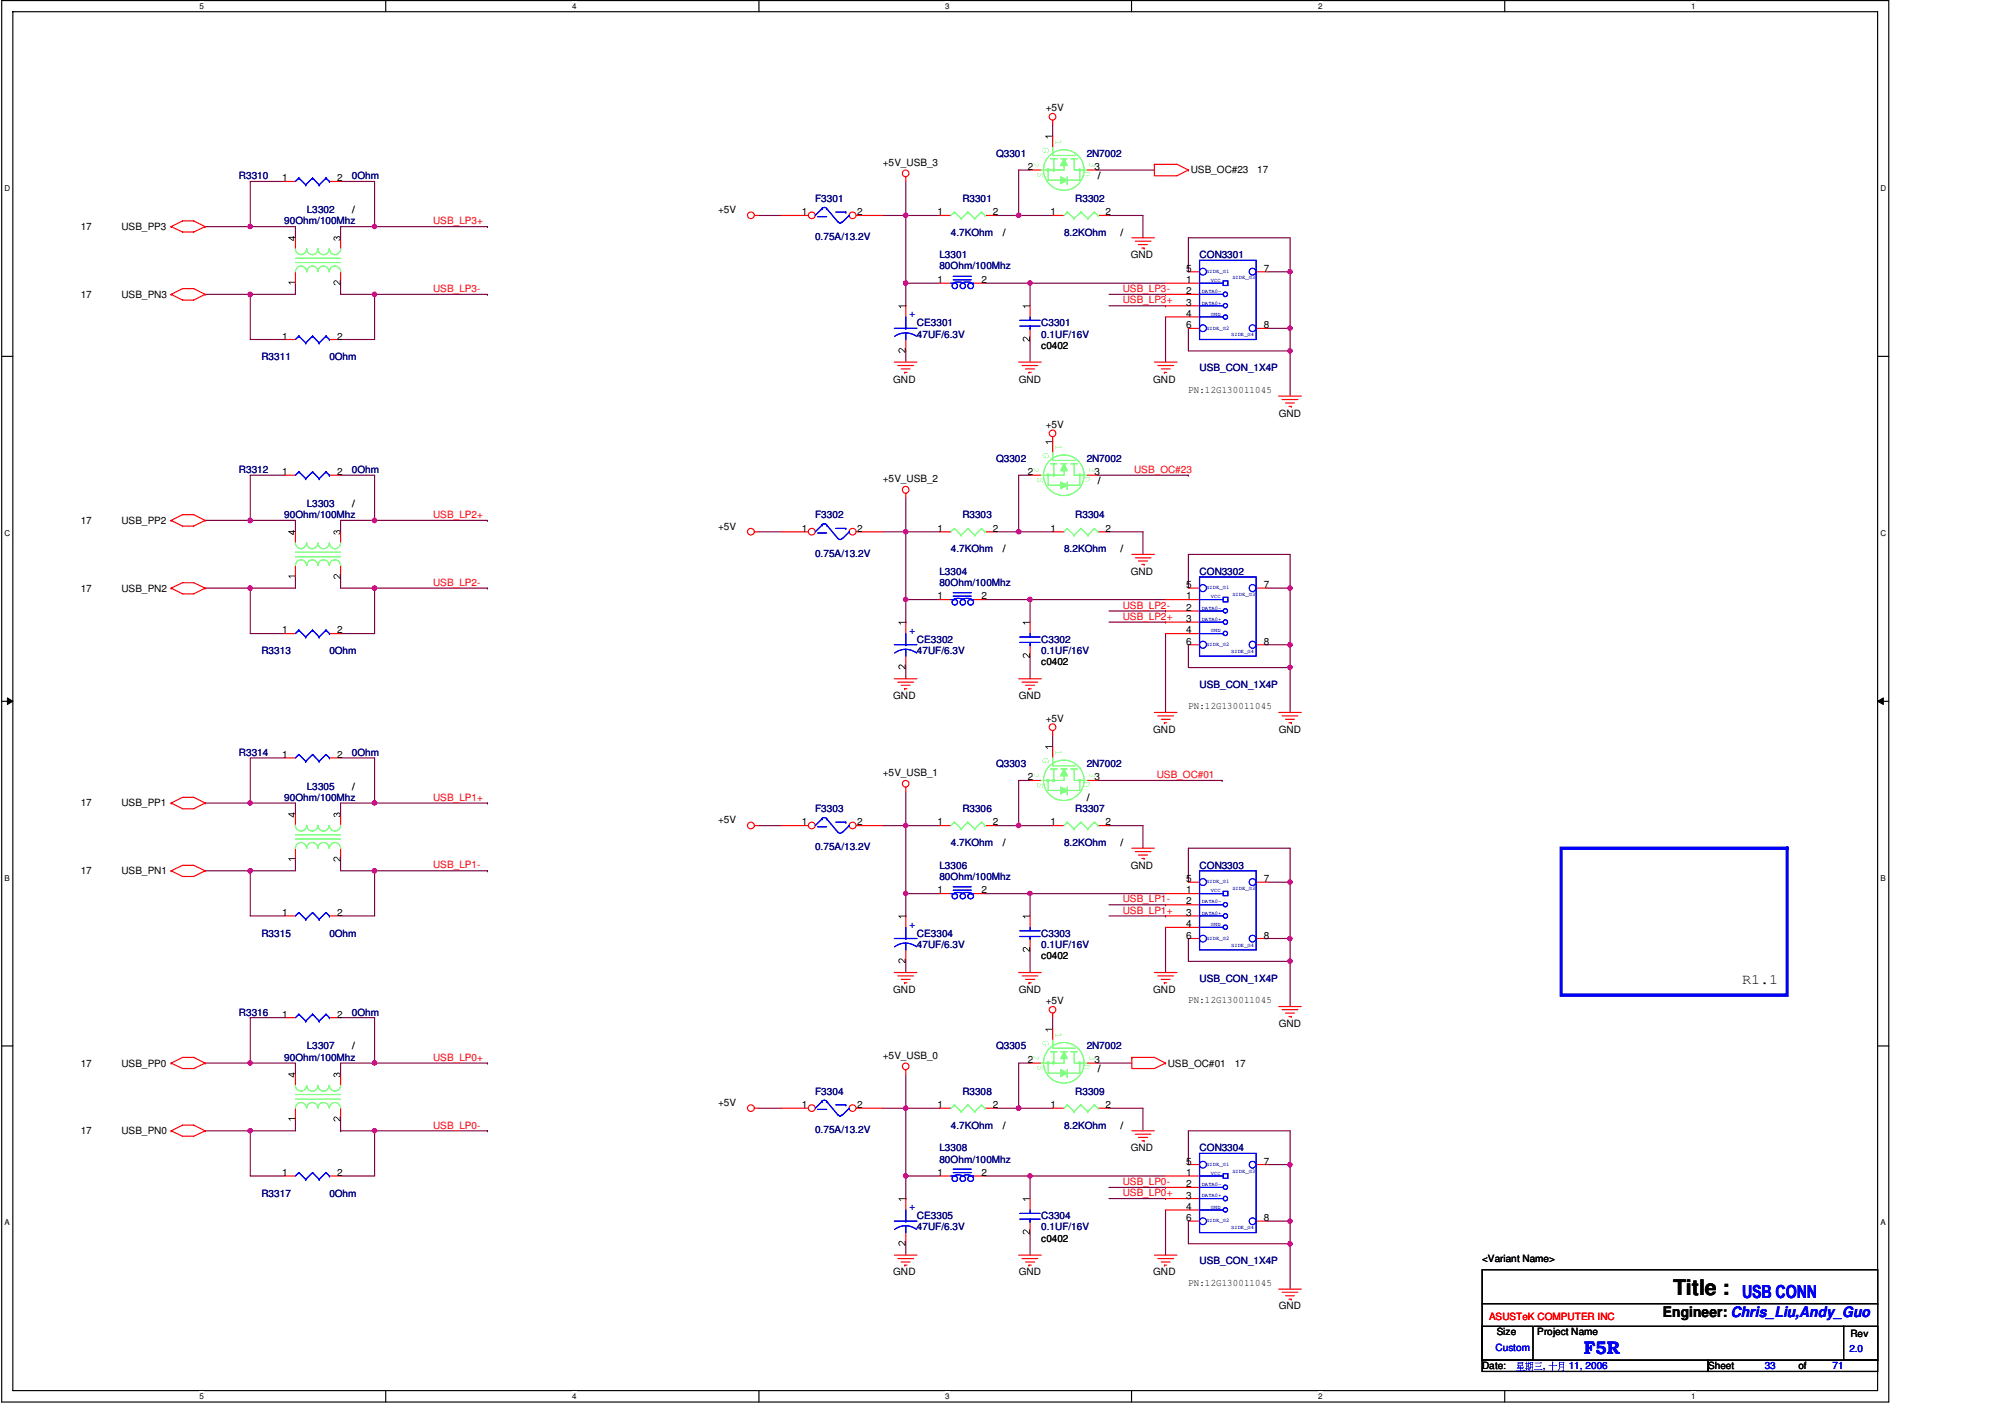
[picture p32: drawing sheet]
<svg xmlns="http://www.w3.org/2000/svg" width="297mm" height="210mm" viewBox="0 0 297 210" stroke-linecap="round" stroke-linejoin="round" font-family="sans-serif">
<defs><g id="words">
<text font-size="3.2" x="247.9" y="191.9">Title :</text>
<g font-size="2.7" fill="#00f">
<text x="258.1" y="192.3">USB CONN</text>
<text x="234.7" y="200.6">F5R</text>
</g>
<g font-size="2.2">
<text x="258.1" y="145.8">R1.1</text>
<text x="246.3" y="195.2">Engineer: Chris_Liu,Andy_Guo</text>
</g>
<g font-size="1.5">
<text x="154.9" y="16.5">+5V</text>
<text x="41.8" y="26.8">1</text>
<text x="49.9" y="26.8">2</text>
<text x="130.8" y="24.6">+5V_USB_3</text>
<text x="152.3" y="25.2">2</text>
<text x="162.1" y="25.2">3</text>
<text x="162.6" y="26.5">/</text>
<text x="176.4" y="25.7">USB_OC#23</text>
<text x="186.3" y="25.7">17</text>
<text x="12" y="34.1">17</text>
<text x="18" y="34.1">USB_PP3</text>
<text x="52.2" y="31.6">/</text>
<text x="106.4" y="31.6">+5V</text>
<text x="118.8" y="31.9">1</text>
<text x="127" y="31.9">2</text>
<text x="138.9" y="31.9">1</text>
<text x="147.1" y="31.9">2</text>
<text x="148.6" y="34.9">/</text>
<text x="155.6" y="31.9">1</text>
<text x="163.8" y="31.9">2</text>
<text x="166" y="34.9">/</text>
<text x="138.9" y="41.9">1</text>
<text x="145.4" y="41.9">2</text>
<text x="167.5" y="38.3">GND</text>
<text x="175.7" y="41.9">1</text>
<text x="175.7" y="40.3">5</text>
<text x="187.2" y="40.3">7</text>
<text x="12" y="44.1">17</text>
<text x="18" y="44.1">USB_PN3</text>
<text x="175.7" y="43.6">2</text>
<text x="175.7" y="45.3">3</text>
<text x="175.7" y="46.9">4</text>
<text x="41.8" y="50.3">1</text>
<text x="49.9" y="50.3">2</text>
<text x="154.3" y="51.6">c0402</text>
<text x="175.7" y="48.6">6</text>
<text x="187.2" y="48.6">8</text>
<text x="132.3" y="56.7">GND</text>
<text x="150.9" y="56.7">GND</text>
<text x="170.9" y="56.7">GND</text>
<text x="176.1" y="58.2">PN:12G130011045</text>
<text x="154.9" y="63.4">+5V</text>
<text x="189.4" y="61.7">GND</text>
<text x="41.8" y="70.4">1</text>
<text x="49.9" y="70.4">2</text>
<text x="130.8" y="71.4">+5V_USB_2</text>
<text x="152.3" y="70.4">2</text>
<text x="162.1" y="70.4">3</text>
<text x="162.6" y="71.8">/</text>
<text x="12" y="77.6">17</text>
<text x="18" y="77.6">USB_PP2</text>
<text x="52.2" y="75.1">/</text>
<text x="106.4" y="78.4">+5V</text>
<text x="118.8" y="78.7">1</text>
<text x="127" y="78.7">2</text>
<text x="138.9" y="78.7">1</text>
<text x="147.1" y="78.7">2</text>
<text x="148.6" y="81.8">/</text>
<text x="155.6" y="78.7">1</text>
<text x="163.8" y="78.7">2</text>
<text x="166" y="81.8">/</text>
<text x="12" y="87.7">17</text>
<text x="18" y="87.7">USB_PN2</text>
<text x="138.9" y="88.8">1</text>
<text x="145.4" y="88.8">2</text>
<text x="167.5" y="85.1">GND</text>
<text x="175.7" y="88.8">1</text>
<text x="175.7" y="87.1">5</text>
<text x="187.2" y="87.1">7</text>
<text x="41.8" y="93.8">1</text>
<text x="49.9" y="93.8">2</text>
<text x="175.7" y="90.5">2</text>
<text x="175.7" y="92.2">3</text>
<text x="175.7" y="93.8">4</text>
<text x="175.7" y="95.5">6</text>
<text x="187.2" y="95.5">8</text>
<text x="154.3" y="98.6">c0402</text>
<text x="132.3" y="103.5">GND</text>
<text x="150.9" y="103.5">GND</text>
<text x="154.9" y="106.9">+5V</text>
<text x="176.1" y="105.1">PN:12G130011045</text>
<text x="41.8" y="112.2">1</text>
<text x="49.9" y="112.2">2</text>
<text x="170.9" y="108.6">GND</text>
<text x="189.4" y="108.6">GND</text>
<text x="12" y="119.5">17</text>
<text x="18" y="119.5">USB_PP1</text>
<text x="52.2" y="117">/</text>
<text x="130.8" y="115">+5V_USB_1</text>
<text x="152.3" y="115.6">2</text>
<text x="161" y="118.6">/</text>
<text x="162.1" y="115.6">3</text>
<text x="106.4" y="122">+5V</text>
<text x="118.8" y="122.3">1</text>
<text x="127" y="122.3">2</text>
<text x="138.9" y="122.3">1</text>
<text x="147.1" y="122.3">2</text>
<text x="148.6" y="125.3">/</text>
<text x="155.6" y="122.3">1</text>
<text x="163.8" y="122.3">2</text>
<text x="166" y="125.3">/</text>
<text x="12" y="129.5">17</text>
<text x="18" y="129.5">USB_PN1</text>
<text x="167.5" y="128.7">GND</text>
<text x="175.7" y="130.6">5</text>
<text x="187.2" y="130.6">7</text>
<text x="41.8" y="135.7">1</text>
<text x="49.9" y="135.7">2</text>
<text x="138.9" y="132.3">1</text>
<text x="145.4" y="132.3">2</text>
<text x="175.7" y="132.3">1</text>
<text x="175.7" y="134">2</text>
<text x="175.7" y="135.7">3</text>
<text x="175.7" y="137.3">4</text>
<text x="154.3" y="142.1">c0402</text>
<text x="175.7" y="139">6</text>
<text x="187.2" y="139">8</text>
<text x="132.3" y="147.1">GND</text>
<text x="150.9" y="147.1">GND</text>
<text x="154.9" y="148.8">+5V</text>
<text x="170.9" y="147.1">GND</text>
<text x="176.1" y="148.6">PN:12G130011045</text>
<text x="41.8" y="150.7">1</text>
<text x="49.9" y="150.7">2</text>
<text x="52.2" y="155.4">/</text>
<text x="189.4" y="152.1">GND</text>
<text x="12" y="158">17</text>
<text x="18" y="158">USB_PP0</text>
<text x="130.8" y="156.8">+5V_USB_0</text>
<text x="152.3" y="157.4">2</text>
<text x="162.1" y="157.4">3</text>
<text x="162.6" y="158.8">/</text>
<text x="173" y="158">USB_OC#01</text>
<text x="182.9" y="158">17</text>
<text x="106.4" y="163.8">+5V</text>
<text x="118.8" y="164.1">1</text>
<text x="127" y="164.1">2</text>
<text x="138.9" y="164.1">1</text>
<text x="147.1" y="164.1">2</text>
<text x="148.6" y="167.2">/</text>
<text x="155.6" y="164.1">1</text>
<text x="163.8" y="164.1">2</text>
<text x="166" y="167.2">/</text>
<text x="12" y="168">17</text>
<text x="18" y="168">USB_PN0</text>
<text x="167.5" y="170.5">GND</text>
<text x="175.7" y="172.5">5</text>
<text x="187.2" y="172.5">7</text>
<text x="41.8" y="174.2">1</text>
<text x="49.9" y="174.2">2</text>
<text x="138.9" y="174.2">1</text>
<text x="145.4" y="174.2">2</text>
<text x="175.7" y="174.2">1</text>
<text x="175.7" y="175.9">2</text>
<text x="175.7" y="177.5">3</text>
<text x="175.7" y="179.2">4</text>
<text x="154.3" y="183.9">c0402</text>
<text x="175.7" y="180.9">6</text>
<text x="187.2" y="180.9">8</text>
<text x="132.3" y="188.9">GND</text>
<text x="150.9" y="188.9">GND</text>
<text x="170.9" y="188.9">GND</text>
<text x="176.1" y="190.5">PN:12G130011045</text>
<text x="219.6" y="186.9">&lt;Variant Name&gt;</text>
<text x="189.4" y="194">GND</text>
<text x="221.7" y="197.8">Size</text>
<text x="227.7" y="197.8">Project Name</text>
<text x="274.1" y="198">Rev</text>
<text x="219.6" y="202.9">Date:</text>
<text x="253.1" y="202.9">Sheet</text>
<text x="266.4" y="202.9">of</text>
</g>
<g font-size="1.5" fill="#000080">
<text x="147.6" y="23.2">Q3301</text>
<text x="161" y="23.2">2N7002</text>
<text x="35.4" y="26.5">R3310</text>
<text x="52.1" y="26.5">0Ohm</text>
<text x="120.8" y="29.9">F3301</text>
<text x="142.6" y="29.9">R3301</text>
<text x="159.3" y="29.9">R3302</text>
<text x="42.1" y="33.2">90Ohm/100Mhz</text>
<text x="45.5" y="31.6">L3302</text>
<text x="120.8" y="35.6">0.75A/13.2V</text>
<text x="140.9" y="34.9">4.7KOhm</text>
<text x="157.6" y="34.9">8.2KOhm</text>
<text x="139.2" y="38.3">L3301</text>
<text x="139.2" y="39.9">80Ohm/100Mhz</text>
<text x="177.7" y="38.3">CON3301</text>
<text x="38.7" y="53.3">R3311</text>
<text x="48.8" y="53.3">0Ohm</text>
<text x="135.8" y="48.3">CE3301</text>
<text x="135.8" y="50">47UF/6.3V</text>
<text x="154.3" y="48.3">C3301</text>
<text x="154.3" y="50">0.1UF/16V</text>
<text x="177.7" y="55">USB_CON_1X4P</text>
<text x="35.4" y="70.1">R3312</text>
<text x="52.1" y="70.1">0Ohm</text>
<text x="147.6" y="68.4">Q3302</text>
<text x="161" y="68.4">2N7002</text>
<text x="42.1" y="76.8">90Ohm/100Mhz</text>
<text x="45.5" y="75.1">L3303</text>
<text x="120.8" y="76.8">F3302</text>
<text x="142.6" y="76.8">R3303</text>
<text x="159.3" y="76.8">R3304</text>
<text x="120.8" y="82.5">0.75A/13.2V</text>
<text x="140.9" y="81.8">4.7KOhm</text>
<text x="157.6" y="81.8">8.2KOhm</text>
<text x="139.2" y="85.1">L3304</text>
<text x="139.2" y="86.8">80Ohm/100Mhz</text>
<text x="177.7" y="85.1">CON3302</text>
<text x="135.8" y="95.2">CE3302</text>
<text x="154.3" y="95.2">C3302</text>
<text x="38.7" y="96.9">R3313</text>
<text x="48.8" y="96.9">0Ohm</text>
<text x="135.8" y="96.9">47UF/6.3V</text>
<text x="154.3" y="96.9">0.1UF/16V</text>
<text x="177.7" y="101.9">USB_CON_1X4P</text>
<text x="35.4" y="111.9">R3314</text>
<text x="52.1" y="111.9">0Ohm</text>
<text x="147.6" y="113.6">Q3303</text>
<text x="161" y="113.6">2N7002</text>
<text x="42.1" y="118.6">90Ohm/100Mhz</text>
<text x="45.5" y="117">L3305</text>
<text x="120.8" y="120.3">F3303</text>
<text x="120.8" y="126">0.75A/13.2V</text>
<text x="140.9" y="125.3">4.7KOhm</text>
<text x="142.6" y="120.3">R3306</text>
<text x="157.6" y="125.3">8.2KOhm</text>
<text x="159.3" y="120.3">R3307</text>
<text x="139.2" y="128.7">L3306</text>
<text x="139.2" y="130.3">80Ohm/100Mhz</text>
<text x="177.7" y="128.7">CON3303</text>
<text x="38.7" y="138.7">R3315</text>
<text x="48.8" y="138.7">0Ohm</text>
<text x="135.8" y="138.7">CE3304</text>
<text x="135.8" y="140.4">47UF/6.3V</text>
<text x="154.3" y="138.7">C3303</text>
<text x="154.3" y="140.4">0.1UF/16V</text>
<text x="177.7" y="145.4">USB_CON_1X4P</text>
<text x="35.4" y="150.5">R3316</text>
<text x="45.5" y="155.4">L3307</text>
<text x="52.1" y="150.5">0Ohm</text>
<text x="147.6" y="155.4">Q3305</text>
<text x="161" y="155.4">2N7002</text>
<text x="42.1" y="157.1">90Ohm/100Mhz</text>
<text x="120.8" y="162.2">F3304</text>
<text x="120.8" y="167.9">0.75A/13.2V</text>
<text x="140.9" y="167.2">4.7KOhm</text>
<text x="142.6" y="162.2">R3308</text>
<text x="157.6" y="167.2">8.2KOhm</text>
<text x="159.3" y="162.2">R3309</text>
<text x="139.2" y="170.5">L3308</text>
<text x="139.2" y="172.2">80Ohm/100Mhz</text>
<text x="177.7" y="170.5">CON3304</text>
<text x="38.7" y="177.2">R3317</text>
<text x="48.8" y="177.2">0Ohm</text>
<text x="135.8" y="180.6">CE3305</text>
<text x="135.8" y="182.2">47UF/6.3V</text>
<text x="154.3" y="180.6">C3304</text>
<text x="154.3" y="182.2">0.1UF/16V</text>
<text x="177.7" y="187.3">USB_CON_1X4P</text>
</g>
<g font-size="1.5" fill="#f00">
<text x="64.2" y="33.2">USB_LP3+</text>
<text x="64.2" y="43.3">USB_LP3-</text>
<text x="166.3" y="43.3">USB_LP3-</text>
<text x="166.3" y="45">USB_LP3+</text>
<text x="168" y="70.1">USB_OC#23</text>
<text x="64.2" y="76.8">USB_LP2+</text>
<text x="64.2" y="86.8">USB_LP2-</text>
<text x="166.3" y="91.8">USB_LP2+</text>
<text x="166.3" y="90.2">USB_LP2-</text>
<text x="64.2" y="118.6">USB_LP1+</text>
<text x="171.4" y="115.3">USB_OC#01</text>
<text x="64.2" y="128.7">USB_LP1-</text>
<text x="166.3" y="133.7">USB_LP1-</text>
<text x="166.3" y="135.3">USB_LP1+</text>
<text x="64.2" y="157.1">USB_LP0+</text>
<text x="64.2" y="167.2">USB_LP0-</text>
<text x="166.3" y="175.6">USB_LP0-</text>
<text x="166.3" y="177.2">USB_LP0+</text>
<text x="220.6" y="195.5">ASUSTeK COMPUTER INC</text>
</g>
<g font-size="1.5" fill="#00f">
<text x="134.7" y="47">+</text>
<text x="134.7" y="93.9">+</text>
<text x="134.7" y="137.4">+</text>
<text x="134.7" y="179.3">+</text>
<text x="221.6" y="200.2">Custom</text>
<text x="228.6" y="202.9">,</text>
<text x="232.4" y="202.9">11, 2006</text>
<text x="261.4" y="202.9">33</text>
<text x="271.5" y="202.9">71</text>
<text x="274" y="200.3">2.0</text>
</g>
<g font-size="1.2">
<text x="29.5" y="1.4">5</text>
<text x="84.7" y="1.4">4</text>
<text x="140" y="1.4">3</text>
<text x="195.3" y="1.4">2</text>
<text x="250.5" y="1.4">1</text>
<text x=".7" y="28.4">D</text>
<text x="278.6" y="28.4">D</text>
<text x=".7" y="79.4">C</text>
<text x="278.6" y="79.4">C</text>
<text x=".7" y="130.5">B</text>
<text x="278.6" y="130.5">B</text>
<text x=".7" y="181.5">A</text>
<text x="278.6" y="181.5">A</text>
<text x="29.5" y="207.3">5</text>
<text x="84.7" y="207.3">4</text>
<text x="140" y="207.3">3</text>
<text x="195.3" y="207.3">2</text>
<text x="250.5" y="207.3">1</text>
</g>
<g font-size=".8" fill="#00f">
<text x="178.7" y="40.4">SIDE_G1</text>
<text x="179.4" y="41.7">VCC</text>
<text x="182.6" y="41.4">SIDE_G3</text>
<text x="178.1" y="43.4">DATA0-</text>
<text x="178.1" y="45.1">DATA0+</text>
<text x="179.4" y="46.8">GND</text>
<text x="178.7" y="48.8">SIDE_G2</text>
<text x="182.4" y="49.8">SIDE_G4</text>
<text x="178.7" y="87.3">SIDE_G1</text>
<text x="179.4" y="88.6">VCC</text>
<text x="182.6" y="88.3">SIDE_G3</text>
<text x="178.1" y="90.3">DATA0-</text>
<text x="178.1" y="92">DATA0+</text>
<text x="178.7" y="95.7">SIDE_G2</text>
<text x="179.4" y="93.6">GND</text>
<text x="182.4" y="96.7">SIDE_G4</text>
<text x="178.7" y="130.9">SIDE_G1</text>
<text x="182.6" y="131.8">SIDE_G3</text>
<text x="178.1" y="133.8">DATA0-</text>
<text x="178.1" y="135.5">DATA0+</text>
<text x="179.4" y="132.2">VCC</text>
<text x="179.4" y="137.2">GND</text>
<text x="178.7" y="139.2">SIDE_G2</text>
<text x="182.4" y="140.2">SIDE_G4</text>
<text x="178.7" y="172.7">SIDE_G1</text>
<text x="182.6" y="173.7">SIDE_G3</text>
<text x="178.1" y="175.7">DATA0-</text>
<text x="178.1" y="177.4">DATA0+</text>
<text x="179.4" y="174">VCC</text>
<text x="179.4" y="179.1">GND</text>
<text x="178.7" y="181.1">SIDE_G2</text>
<text x="182.4" y="182.1">SIDE_G4</text>
</g>
</g></defs>
<path d="M.3 .1h279.5v207.6h-279.5zM1.9 1.7h276.3v204.3h-276.3z" fill="none" stroke="#000" stroke-width=".17"/>
<g fill="#fff">
<path d="M29.5 .3h.7v1.3h-.7z"/>
<path d="M29.5 206.2h.7v1.4h-.7z"/>
</g>
<path d="M57.1 .1v1.6M57.1 206v1.7" fill="none" stroke="#000" stroke-width=".17"/>
<g fill="#fff">
<path d="M84.7 .3h.7v1.3h-.7z"/>
<path d="M84.7 206.2h.7v1.4h-.7z"/>
</g>
<path d="M112.4 .1v1.6M112.4 206v1.7" fill="none" stroke="#000" stroke-width=".17"/>
<g fill="#fff">
<path d="M140 .3h.7v1.3h-.7z"/>
<path d="M140 206.2h.7v1.4h-.7z"/>
</g>
<path d="M167.6 .1v1.6M167.6 206v1.7" fill="none" stroke="#000" stroke-width=".17"/>
<g fill="#fff">
<path d="M195.2 .3h.8v1.3h-.8z"/>
<path d="M195.2 206.2h.8v1.4h-.8z"/>
</g>
<path d="M222.9 .1v1.6M222.9 206v1.7" fill="none" stroke="#000" stroke-width=".17"/>
<g fill="#fff">
<path d="M250.5 .3h.7v1.3h-.7z"/>
<path d="M250.5 206.2h.7v1.4h-.7z"/>
<path d="M.6 27.3h.9v1.3h-.9z"/>
<path d="M278.6 27.3h.8v1.3h-.8z"/>
<path d="M.6 78.3h.9v1.4h-.9z"/>
<path d="M278.6 78.3h.8v1.4h-.8z"/>
</g>
<path d="M.3 52.8h1.6M278.2 52.8h1.6" fill="none" stroke="#000" stroke-width=".17"/>
<g fill="#fff">
<path d="M.6 129.4h.9v1.4h-.9z"/>
<path d="M278.6 129.4h.8v1.4h-.8z"/>
</g>
<path d="M.3 103.9h1.6M278.2 103.9h1.6" fill="none" stroke="#000" stroke-width=".17"/>
<path d="M1.1 103.4l.8 .5-.8 .5zM278.2 103.9l.8-.5v1z" fill="#000"/>
<path d="M1.1 103.4l.8 .5-.8 .5zM278.2 103.9l.8-.5v1z" fill="none" stroke="#000" stroke-width=".15"/>
<g fill="#fff">
<path d="M.6 180.4h.9v1.4h-.9z"/>
<path d="M278.6 180.4h.8v1.4h-.8z"/>
</g>
<path d="M.3 154.9h1.6M278.2 154.9h1.6" fill="none" stroke="#000" stroke-width=".17"/>
<path d="M43.8 33.6v1.6M30.4 43.6h6.7M37.1 43.6h.1M43.8 42v1.6" fill="none" stroke="#800040" stroke-width=".17"/>
<circle cx="37" cy="43.6" r=".33" fill="#f0f"/>
<circle cx="37" cy="43.6" r=".33" fill="none" stroke="#f0f" stroke-width=".17"/>
<path d="M30.4 33.6h6.7M55.5 33.6h-5v1.6M50.5 43.6h5M55.5 43.6h.1" fill="none" stroke="#800040" stroke-width=".17"/>
<circle cx="55.5" cy="43.6" r=".33" fill="#f0f"/>
<circle cx="55.5" cy="43.6" r=".33" fill="none" stroke="#f0f" stroke-width=".17"/>
<path d="M55.5 33.6h16.7M72.2 33.6h.1M50.5 42v1.6M191.1 98.9h.1M191.1 95.5v3.4" fill="none" stroke="#800040" stroke-width=".17"/>
<circle cx="191.1" cy="95.5" r=".33" fill="#f0f"/>
<circle cx="191.1" cy="95.5" r=".33" fill="none" stroke="#f0f" stroke-width=".17"/>
<circle cx="191.1" cy="98.9" r=".32" fill="#f0f"/>
<circle cx="191.1" cy="98.9" r=".32" fill="none" stroke="#f0f" stroke-width=".17"/>
<path d="M134.2 135.7h.1M134.2 132.4v3.3" fill="none" stroke="#800040" stroke-width=".17"/>
<circle cx="134.2" cy="132.3" r=".31" fill="#f0f"/>
<circle cx="134.2" cy="132.3" r=".31" fill="none" stroke="#f0f" stroke-width=".17"/>
<path d="M164.3 31.9h5M134.2 177.5h.1M139.2 174.2h-5v3.3" fill="none" stroke="#800040" stroke-width=".17"/>
<circle cx="134.2" cy="174.2" r=".32" fill="#f0f"/>
<circle cx="134.2" cy="174.2" r=".32" fill="none" stroke="#f0f" stroke-width=".17"/>
<path d="M147.6 31.9h3.3M150.9 25.2h1.7M176.1 98.9h15M130.8 122.3h3.4M169.3 122.3v3.3M191.1 142.4v6.7M112.4 164.2h3.4M191.1 184.2h.1M191.1 180.9v3.3" fill="none" stroke="#800040" stroke-width=".17"/>
<circle cx="191.1" cy="180.9" r=".32" fill="#f0f"/>
<circle cx="191.1" cy="180.9" r=".32" fill="none" stroke="#f0f" stroke-width=".17"/>
<circle cx="191.1" cy="184.2" r=".33" fill="#f0f"/>
<circle cx="191.1" cy="184.2" r=".33" fill="none" stroke="#f0f" stroke-width=".17"/>
<path d="M145.9 174.2h6.7M152.6 174.2h.1" fill="none" stroke="#800040" stroke-width=".17"/>
<circle cx="152.6" cy="174.2" r=".32" fill="#f0f"/>
<circle cx="152.6" cy="174.2" r=".32" fill="none" stroke="#f0f" stroke-width=".17"/>
<g fill="none" stroke="#800040" stroke-width=".17">
<path d="M150.9 31.9h5.1M176.1 35.2h15M176.1 52h15M191.1 40.3v8.3M134.2 73.7v5.1M150.9 78.8h5.1M134.2 98.9v1.6M176.1 82.1v5M176.1 95.5v3.4M187.7 87.1h3.4M191.1 98.9v6.6M134.2 122.3h5"/>
<path d="M147.6 122.3h3.3M152.6 132.4h20.1M176.1 139v3.4M150.9 157.5v6.7M150.9 164.2h.1M169.3 164.2v3.3M191.1 172.5v8.4M191.1 184.2v6.8"/>
</g>
<circle cx="150.9" cy="164.1" r=".33" fill="#f0f"/>
<circle cx="150.9" cy="164.1" r=".33" fill="none" stroke="#f0f" stroke-width=".17"/>
<g fill="none" stroke="#800040" stroke-width=".17">
<path d="M176.1 35.2v5.1M147.6 78.8h3.3M164.3 78.8h5M145.9 88.8h6.7M152.6 88.8h.1M152.6 88.8v3.4M150.9 115.6h1.7M156 108.9v1.7M162.6 115.6h18.5M181.1 115.6h.1M134.2 132.4h5M172.7 137.4v6.7"/>
<path d="M191.1 130.7v8.3M152.6 174.2h20.1"/>
</g>
<circle cx="152.6" cy="88.8" r=".32" fill="#f0f"/>
<circle cx="152.6" cy="88.8" r=".32" fill="none" stroke="#f0f" stroke-width=".17"/>
<path d="M145.9 132.4h6.7M152.6 132.4h.1" fill="none" stroke="#800040" stroke-width=".17"/>
<circle cx="152.6" cy="132.3" r=".31" fill="#f0f"/>
<circle cx="152.6" cy="132.3" r=".31" fill="none" stroke="#f0f" stroke-width=".17"/>
<path d="M145.9 42h6.7M152.6 42h.1M176.1 48.6v3.4" fill="none" stroke="#800040" stroke-width=".17"/>
<circle cx="152.6" cy="41.9" r=".32" fill="#f0f"/>
<circle cx="152.6" cy="41.9" r=".32" fill="none" stroke="#f0f" stroke-width=".17"/>
<path d="M191.1 52v6.7M187.7 95.5h3.4M134.2 132.4h.1M134.2 122.3v10.1M164.3 175.9h8.4M172.7 175.9h.1M187.7 172.5h3.4" fill="none" stroke="#800040" stroke-width=".17"/>
<circle cx="134.2" cy="122.3" r=".32" fill="#f0f"/>
<circle cx="134.2" cy="122.3" r=".32" fill="none" stroke="#f0f" stroke-width=".17"/>
<path d="M150.9 78.8h.1M150.9 70.4v8.4M164.3 134h8.4M172.7 134h.1M164.3 177.5h8.4M172.7 177.5h.1" fill="none" stroke="#800040" stroke-width=".17"/>
<circle cx="150.9" cy="78.8" r=".33" fill="#f0f"/>
<circle cx="150.9" cy="78.8" r=".33" fill="none" stroke="#f0f" stroke-width=".17"/>
<path d="M169.3 31.9v3.3M172.7 93.9v11.6M191.1 87.1h.1M191.1 82.1v5M134.2 117.3v5M176.1 125.6v5.1M164.3 164.2h5M134.2 184.2v1.7" fill="none" stroke="#800040" stroke-width=".17"/>
<circle cx="191.1" cy="87.1" r=".33" fill="#f0f"/>
<circle cx="191.1" cy="87.1" r=".33" fill="none" stroke="#f0f" stroke-width=".17"/>
<path d="M156 18.5v1.7M150.9 31.9h.1M150.9 25.2v6.7M164.3 92.2h8.4M172.7 92.2h.1M176.1 125.6h15M162.6 157.5h5.1M176.1 180.9v3.3" fill="none" stroke="#800040" stroke-width=".17"/>
<circle cx="150.9" cy="31.9" r=".33" fill="#f0f"/>
<circle cx="150.9" cy="31.9" r=".33" fill="none" stroke="#f0f" stroke-width=".17"/>
<path d="M134.2 31.9h5M134.2 52v1.6M134.2 78.8h5M150.9 70.4h1.7M169.3 78.8v3.3M134.2 92.2h.1M134.2 88.8v3.4M164.3 90.5h8.4M172.7 90.5h.1M191.1 87.1v8.4M147.6 164.2h3.3M172.7 179.2v6.7" fill="none" stroke="#800040" stroke-width=".17"/>
<circle cx="134.2" cy="88.8" r=".32" fill="#f0f"/>
<circle cx="134.2" cy="88.8" r=".32" fill="none" stroke="#f0f" stroke-width=".17"/>
<path d="M134.2 31.9v10.1M134.2 42h.1M112.4 122.3h3.4" fill="none" stroke="#800040" stroke-width=".17"/>
<circle cx="134.2" cy="31.9" r=".32" fill="#f0f"/>
<circle cx="134.2" cy="31.9" r=".32" fill="none" stroke="#f0f" stroke-width=".17"/>
<path d="M172.7 46.9v6.7M130.8 78.8h3.4M134.2 174.2h.1M134.2 164.2v10" fill="none" stroke="#800040" stroke-width=".17"/>
<circle cx="134.2" cy="164.1" r=".32" fill="#f0f"/>
<circle cx="134.2" cy="164.1" r=".32" fill="none" stroke="#f0f" stroke-width=".17"/>
<path d="M164.3 43.6h8.4M172.7 43.6h.1M187.7 40.3h3.4M112.4 78.8h3.4M176.1 82.1h15M150.9 122.3h5.1M134.2 142.4v1.7M176.1 142.4h15M134.2 164.2h5M191.1 172.5h.1M191.1 167.5v5" fill="none" stroke="#800040" stroke-width=".17"/>
<circle cx="191.1" cy="172.5" r=".32" fill="#f0f"/>
<circle cx="191.1" cy="172.5" r=".32" fill="none" stroke="#f0f" stroke-width=".17"/>
<path d="M152.6 42v3.3M152.6 50.3v3.3M152.6 88.8h20.1M191.1 130.7h.1M191.1 125.6v5.1M152.6 140.7v3.4M150.9 164.2h5.1M152.6 182.6v3.3" fill="none" stroke="#800040" stroke-width=".17"/>
<circle cx="191.1" cy="130.7" r=".32" fill="#f0f"/>
<circle cx="191.1" cy="130.7" r=".32" fill="none" stroke="#f0f" stroke-width=".17"/>
<path d="M112.4 31.9h3.4M134.2 45.3h.1M134.2 42v3.3M134.2 88.8h5M130.8 164.2h3.4M176.1 167.5v5" fill="none" stroke="#800040" stroke-width=".17"/>
<circle cx="134.2" cy="41.9" r=".32" fill="#f0f"/>
<circle cx="134.2" cy="41.9" r=".32" fill="none" stroke="#f0f" stroke-width=".17"/>
<path d="M191.1 35.2v5.1M191.1 40.3h.1" fill="none" stroke="#800040" stroke-width=".17"/>
<circle cx="191.1" cy="40.2" r=".32" fill="#f0f"/>
<circle cx="191.1" cy="40.2" r=".32" fill="none" stroke="#f0f" stroke-width=".17"/>
<g fill="none" stroke="#800040" stroke-width=".17">
<path d="M134.2 26.9v5h-3.4M162.6 25.2h8.4M152.6 42h20.1M164.3 45.3h8.4M172.7 45.3h.1M187.7 48.6h3.4v3.4M191.1 52h.1M162.6 70.4h13.5M176.1 70.4h.1M152.6 97.2v3.3M187.7 139h3.4M187.7 130.7h3.4"/>
<path d="M134.2 159.1v5.1M150.9 157.5h1.7M156 150.7v1.7M152.6 174.2v3.3M176.1 167.5h15M176.1 184.2h15M187.7 180.9h3.4"/>
</g>
<circle cx="191.1" cy="48.6" r=".32" fill="#f0f"/>
<circle cx="191.1" cy="48.6" r=".32" fill="none" stroke="#f0f" stroke-width=".17"/>
<circle cx="191.1" cy="52" r=".32" fill="#f0f"/>
<circle cx="191.1" cy="52" r=".32" fill="none" stroke="#f0f" stroke-width=".17"/>
<path d="M134.2 42h5M134.2 78.8v10M134.2 88.8h.1" fill="none" stroke="#800040" stroke-width=".17"/>
<circle cx="134.2" cy="78.8" r=".32" fill="#f0f"/>
<circle cx="134.2" cy="78.8" r=".32" fill="none" stroke="#f0f" stroke-width=".17"/>
<path d="M152.6 132.4v3.3M164.3 122.3h5M164.3 135.7h8.4M172.7 135.7h.1M191.1 139v3.4M191.1 142.4h.1" fill="none" stroke="#800040" stroke-width=".17"/>
<circle cx="191.1" cy="139" r=".32" fill="#f0f"/>
<circle cx="191.1" cy="139" r=".32" fill="none" stroke="#f0f" stroke-width=".17"/>
<circle cx="191.1" cy="142.4" r=".32" fill="#f0f"/>
<circle cx="191.1" cy="142.4" r=".32" fill="none" stroke="#f0f" stroke-width=".17"/>
<path d="M150.9 115.6v6.7M150.9 122.3h.1" fill="none" stroke="#800040" stroke-width=".17"/>
<circle cx="150.9" cy="122.3" r=".33" fill="#f0f"/>
<circle cx="150.9" cy="122.3" r=".33" fill="none" stroke="#f0f" stroke-width=".17"/>
<path d="M50.5 26.9h5v6.7M55.5 33.6h.1" fill="none" stroke="#800040" stroke-width=".17"/>
<circle cx="55.5" cy="33.5" r=".32" fill="#f0f"/>
<circle cx="55.5" cy="33.5" r=".32" fill="none" stroke="#f0f" stroke-width=".17"/>
<path d="M37.1 33.6h.1M42.1 26.9h-5v6.7" fill="none" stroke="#800040" stroke-width=".17"/>
<circle cx="37.1" cy="33.5" r=".32" fill="#f0f"/>
<circle cx="37.1" cy="33.5" r=".32" fill="none" stroke="#f0f" stroke-width=".17"/>
<path d="M37.1 33.6h6.7M43.8 43.6h-6.7v6.7h5M72.2 43.6h.1M72.2 43.6h-16.7v6.7h-5M37.1 77.1h.1M42.1 70.4h-5v6.7M43.8 77.1v1.7M50.5 77.1v1.7M37.1 87.1h6.7" fill="none" stroke="#800040" stroke-width=".17"/>
<circle cx="37" cy="77.1" r=".33" fill="#f0f"/>
<circle cx="37" cy="77.1" r=".33" fill="none" stroke="#f0f" stroke-width=".17"/>
<path d="M55.5 77.1h.1M55.5 70.4v6.7" fill="none" stroke="#800040" stroke-width=".17"/>
<circle cx="55.5" cy="77.1" r=".33" fill="#f0f"/>
<circle cx="55.5" cy="77.1" r=".33" fill="none" stroke="#f0f" stroke-width=".17"/>
<path d="M50.5 70.4h5M50.5 93.9h5M50.5 87.1h5M55.5 87.1h.1" fill="none" stroke="#800040" stroke-width=".17"/>
<circle cx="55.5" cy="87.1" r=".33" fill="#f0f"/>
<circle cx="55.5" cy="87.1" r=".33" fill="none" stroke="#f0f" stroke-width=".17"/>
<path d="M37.1 77.1h6.7M55.5 77.1h16.7M72.2 77.1h.1M30.4 87.1h6.7M37.1 87.1h.1M37.1 87.1v6.8M43.8 85.5v1.6M55.5 87.1v6.8" fill="none" stroke="#800040" stroke-width=".17"/>
<circle cx="37" cy="87.1" r=".33" fill="#f0f"/>
<circle cx="37" cy="87.1" r=".33" fill="none" stroke="#f0f" stroke-width=".17"/>
<path d="M30.4 77.1h6.7M50.5 77.1h5M37.1 93.9h5M50.5 85.5v1.6M55.5 87.1h16.7M72.2 87.1h.1M37.1 119h.1M42.1 112.3h-5v6.7M43.8 119v1.6M50.5 119v1.6M37.1 129h6.7" fill="none" stroke="#800040" stroke-width=".17"/>
<circle cx="37.1" cy="118.9" r=".32" fill="#f0f"/>
<circle cx="37.1" cy="118.9" r=".32" fill="none" stroke="#f0f" stroke-width=".17"/>
<path d="M55.5 119h.1M55.5 112.3v6.7" fill="none" stroke="#800040" stroke-width=".17"/>
<circle cx="55.5" cy="118.9" r=".32" fill="#f0f"/>
<circle cx="55.5" cy="118.9" r=".32" fill="none" stroke="#f0f" stroke-width=".17"/>
<path d="M50.5 112.3h5M50.5 135.7h5M50.5 129h5M55.5 129h.1" fill="none" stroke="#800040" stroke-width=".17"/>
<circle cx="55.5" cy="129" r=".33" fill="#f0f"/>
<circle cx="55.5" cy="129" r=".33" fill="none" stroke="#f0f" stroke-width=".17"/>
<path d="M37.1 119h6.7M55.5 119h16.7M72.2 119h.1M30.4 129h6.7M37.1 129h.1M37.1 129v6.7M43.8 127.3v1.7M55.5 129v6.7" fill="none" stroke="#800040" stroke-width=".17"/>
<circle cx="37" cy="129" r=".33" fill="#f0f"/>
<circle cx="37" cy="129" r=".33" fill="none" stroke="#f0f" stroke-width=".17"/>
<path d="M30.4 119h6.7M50.5 119h5M37.1 135.7h5M50.5 127.3v1.7M55.5 129h16.7M72.2 129h.1M37.1 157.5h.1M42.1 150.7h-5v6.8M43.8 157.5v1.6M50.5 157.5v1.6M37.1 167.5h6.7" fill="none" stroke="#800040" stroke-width=".17"/>
<circle cx="37.1" cy="157.5" r=".32" fill="#f0f"/>
<circle cx="37.1" cy="157.5" r=".32" fill="none" stroke="#f0f" stroke-width=".17"/>
<path d="M55.5 157.5h.1M55.5 150.7v6.8" fill="none" stroke="#800040" stroke-width=".17"/>
<circle cx="55.5" cy="157.5" r=".32" fill="#f0f"/>
<circle cx="55.5" cy="157.5" r=".32" fill="none" stroke="#f0f" stroke-width=".17"/>
<path d="M50.5 150.7h5M50.5 174.2h5M50.5 167.5h5M55.5 167.5h.1" fill="none" stroke="#800040" stroke-width=".17"/>
<circle cx="55.5" cy="167.5" r=".32" fill="#f0f"/>
<circle cx="55.5" cy="167.5" r=".32" fill="none" stroke="#f0f" stroke-width=".17"/>
<path d="M37.1 157.5h6.7M55.5 157.5h16.7M72.2 157.5h.1M30.4 167.5h6.7M37.1 167.5h.1M37.1 167.5v6.7M43.8 165.8v1.7M55.5 167.5v6.7" fill="none" stroke="#800040" stroke-width=".17"/>
<circle cx="37.1" cy="167.5" r=".32" fill="#f0f"/>
<circle cx="37.1" cy="167.5" r=".32" fill="none" stroke="#f0f" stroke-width=".17"/>
<path d="M30.4 157.5h6.7M50.5 157.5h5M37.1 174.2h5M50.5 167.5h.1M50.5 165.8v1.7M55.5 167.5h16.7M72.2 167.5h.1" fill="none" stroke="#800040" stroke-width=".17"/>
<g fill="none" stroke="#f00" stroke-width=".17">
<path d="M156 17.8v.7M25.4 33.6h.1M25.4 33.6l1.6-.9h1.7l1.7 .9M25.4 33.6l1.6 .8h1.7l1.7-.8M30.4 33.6h.1M111.8 31.9h.6M134.2 26.2v.7M167.7 35.2h3.3M168.2 35.7h2.3M168.7 36.2h1.3M169.2 36.7h.3M169.5 36.7h.1"/>
<path d="M171 24.3v1.7h3.4l1.7-.8M171 24.3h.1M171 24.3h3.4l1.7 .9M176.1 25.2h.1M25.4 43.6h.1M25.4 43.6l1.6-.8h1.7l1.7 .8M25.4 43.6l1.6 .8h1.7l1.7-.8M30.4 43.6h.1M132.5 53.6h3.3M133 54.1h2.3M133.5 54.7h1.3M134 55.2h.1"/>
<path d="M134 55.2h.4M150.9 53.6h3.4M151.4 54.1h2.4M151.9 54.7h1.4M152.4 55.2h.1M152.4 55.2h.4M171 53.6h3.4M171.5 54.1h2.4M172 54.7h1.4M172.5 55.2h.1M172.5 55.2h.3M189.4 58.7h3.4"/>
<path d="M189.9 59.2h2.4M190.5 59.7h1.3M25.4 77.1h.1M25.4 77.1l1.6-.9h1.7l1.7 .9M25.4 77.1l1.6 .8h1.7l1.7-.8M30.4 77.1h.1M111.8 78.8h.6M134.2 73.1v.6M156 64.7v.7M191 60.2h.3M191.3 60.2h.1M25.4 87.1h.1"/>
<path d="M25.4 87.1l1.6-.8h1.7l1.7 .8M25.4 87.1l1.6 .9h1.7l1.7-.9M30.4 87.1h.1M167.7 82.1h3.3M168.2 82.6h2.3M168.7 83.1h1.3M169.2 83.6h.3M169.5 83.6h.1M25.4 119h.1M25.4 119l1.6-.9h1.7l1.7 .9M25.4 119l1.6 .8h1.7l1.7-.8M30.4 119h.1"/>
<path d="M132.5 100.5h3.3M133 101h2.3M133.5 101.5h1.3M134 102h.1M134 102h.4M134.2 116.6v.7M150.9 100.5h3.4M151.4 101h2.4M151.9 101.5h1.4M152.4 102h.1M152.4 102h.4M156 108.2v.7"/>
<path d="M171 105.5h3.4M171.5 106h2.4M172 106.6h1.4M172.5 107.1h.1M172.5 107.1h.3M189.4 105.5h3.4M189.9 106h2.4M190.5 106.6h1.3M191 107.1h.3M191.3 107.1h.1M25.4 129h.1M25.4 129l1.6-.8h1.7l1.7 .8"/>
<path d="M25.4 129l1.6 .8h1.7l1.7-.8M30.4 129h.1M111.8 122.3h.6M167.7 125.6h3.3M168.2 126.2h2.3M168.7 126.7h1.3M169.2 127.2h.3M169.5 127.2h.1M25.4 157.5h.1M25.4 157.5l1.6-.9h1.7l1.7 .9M25.4 157.5l1.6 .8h1.7l1.7-.8M30.4 157.5h.1"/>
<path d="M132.5 144.1h3.3M133 144.6h2.3M133.5 145.1h1.3M134 145.6h.1M134 145.6h.4M134.2 158.5v.6M150.9 144.1h3.4M151.4 144.6h2.4M151.9 145.1h1.4M152.4 145.6h.1M152.4 145.6h.4M156 150.1v.6"/>
<path d="M167.7 156.6v1.7h3.3l1.7-.8M167.7 156.6h.1M167.7 156.6h3.3l1.7 .9M171 144.1h3.4M171.5 144.6h2.4M172 145.1h1.4M172.5 145.6h.1M172.5 145.6h.3M172.7 157.5h.1M189.4 149.1h3.4M189.9 149.6h2.4M190.5 150.1h1.3"/>
<path d="M191 150.6h.3M191.3 150.6h.1M25.4 167.5h.1M25.4 167.5l1.6-.8h1.7l1.7 .8M25.4 167.5l1.6 .8h1.7l1.7-.8M30.4 167.5h.1M111.8 164.2h.6M167.7 167.5h3.3M168.2 168h2.3M168.7 168.5h1.3M169.2 169h.3M169.5 169h.1"/>
<path d="M132.5 185.9h3.3M133 186.4h2.3M133.5 186.9h1.3M134 187.4h.1M134 187.4h.4M150.9 185.9h3.4M151.4 186.4h2.4M151.9 186.9h1.4M152.4 187.4h.1M152.4 187.4h.4M171 185.9h3.4M171.5 186.4h2.4"/>
<path d="M172 186.9h1.4M172.5 187.4h.1M172.5 187.4h.3M189.4 191h3.4M189.9 191.4h2.4M190.5 191.9h1.3M191 192.4h.3M191.3 192.4h.1"/>
<circle cx="155.9" cy="17.3" r=".49"/>
<circle cx="111.3" cy="31.9" r=".5"/>
<circle cx="134.2" cy="25.7" r=".49"/>
<circle cx="111.3" cy="78.8" r=".5"/>
<circle cx="134.2" cy="72.6" r=".5"/>
<circle cx="155.9" cy="64.2" r=".49"/>
<circle cx="134.2" cy="116.1" r=".49"/>
<circle cx="155.9" cy="107.7" r=".49"/>
<circle cx="111.3" cy="122.3" r=".5"/>
<circle cx="134.2" cy="158" r=".49"/>
<circle cx="155.9" cy="149.6" r=".48"/>
<circle cx="111.3" cy="164.1" r=".5"/>
</g>
<path d="M219.6 188.1h58.6v13.4h-58.6zM219.6 196.5h7.5v5h-7.5zM219.6 193.1h58.6M227.3 196.5h45.8M273.1 196.5h5.1v5h-5.1zM273.1 196.5h.1M278.2 193.1h.1M219.6 201.5h33.5v1.7h-33.5zM253.1 201.5h25.1v1.7h-25.1z" fill="none" stroke="#000" stroke-width=".17"/>
<g fill="#00f">
<path d="M224.9 201.8h.7zM224.9 202l.7 .1zM224.9 202.2l.7 .1zM224.8 201.8v.5h.1v-.5zM225.5 201.8l.1 .5 .1-.5zM225 202.3l-.3 .5 .4-.4zM224.9 202.5h.9l-.2-.1v.1zM224.9 202.7v.1h.8l-.1-.2-.1 .1zM225.2 202.3l.1 .7v-.6zM224.6 202.9l.1 .1h1.2l-.1-.1-.1 .1z"/>
<path d="M226.1 202.2h.4zM226.1 202.4l.4 .1zM226.7 201.8h.4zM226.7 202.1l.4 .1zM226.7 202.5h.4zM226 201.9v.1h.7l-.1-.1-.1 .1zM226.1 201.7l.1 1v-.9zM226.4 201.7l.1 1 .1-.9zM225.9 202.6l.1 .1h.6v-.1h-.1zM226.2 202.7l-.3 .4 .4-.3zM226.4 202.8l.2 .1zM226.7 201.8v.7l-.2 .6 .3-.5v-.8zM227 201.8l.1 1.1h-.2l.1 .2 .1-.2 .1-1.1z"/>
<path d="M227.4 201.9h1l-.1-.1-.1 .1zM227.5 202.3v.1h.8l-.1-.1-.1 .1zM227.3 202.9h1.2l-.1-.1-.1 .1z"/>
<path d="M229.4 202.3h1.3l-.2-.1v.1zM230 201.7v1.4l.1-1.3z"/>
<path d="M231.1 201.8h.6zM231.1 202.1l.6 .1zM231.1 202.5h.6zM231 201.7v.9l-.2 .5 .3-.4v-.9zM231.7 201.7l-.1 1.2h-.2l.2 .2 .1-.1v-1.2h.1z"/>
</g>
<path d="M219.6 188.1h58.6v13.4h-58.6zM219.6 196.5h7.5v5h-7.5zM219.6 193.1h58.6M227.3 196.5h45.8M273.1 196.5h5.1v5h-5.1zM273.1 196.5h.1M278.2 193.1h.1M219.6 201.5h33.5v1.7h-33.5zM253.1 201.5h25.1v1.7h-25.1z" fill="none" stroke="#000" stroke-width=".17"/>
<g fill="#00f">
<path d="M224.9 201.8h.7zM224.9 202l.7 .1zM224.9 202.2l.7 .1zM224.8 201.8v.5h.1v-.5zM225.5 201.8l.1 .5 .1-.5zM225 202.3l-.3 .5 .4-.4zM224.9 202.5h.9l-.2-.1v.1zM224.9 202.7v.1h.8l-.1-.2-.1 .1zM225.2 202.3l.1 .7v-.6zM224.6 202.9l.1 .1h1.2l-.1-.1-.1 .1z"/>
<path d="M226.1 202.2h.4zM226.1 202.4l.4 .1zM226.7 201.8h.4zM226.7 202.1l.4 .1zM226.7 202.5h.4zM226 201.9v.1h.7l-.1-.1-.1 .1zM226.1 201.7l.1 1v-.9zM226.4 201.7l.1 1 .1-.9zM225.9 202.6l.1 .1h.6v-.1h-.1zM226.2 202.7l-.3 .4 .4-.3zM226.4 202.8l.2 .1zM226.7 201.8v.7l-.2 .6 .3-.5v-.8zM227 201.8l.1 1.1h-.2l.1 .2 .1-.2 .1-1.1z"/>
<path d="M227.4 201.9h1l-.1-.1-.1 .1zM227.5 202.3v.1h.8l-.1-.1-.1 .1zM227.3 202.9h1.2l-.1-.1-.1 .1z"/>
<path d="M229.4 202.3h1.3l-.2-.1v.1zM230 201.7v1.4l.1-1.3z"/>
<path d="M231.1 201.8h.6zM231.1 202.1l.6 .1zM231.1 202.5h.6zM231 201.7v.9l-.2 .5 .3-.4v-.9zM231.7 201.7l-.1 1.2h-.2l.2 .2 .1-.1v-1.2h.1z"/>
</g>
<path d="M219.6 188.1h58.6v13.4h-58.6zM219.6 196.5h7.5v5h-7.5zM219.6 193.1h58.6M227.3 196.5h45.8M273.1 196.5h5.1v5h-5.1zM273.1 196.5h.1M278.2 193.1h.1M219.6 201.5h33.5v1.7h-33.5zM253.1 201.5h25.1v1.7h-25.1z" fill="none" stroke="#000" stroke-width=".17"/>
<g fill="#00f">
<path d="M224.9 201.8h.7zM224.9 202l.7 .1zM224.9 202.2l.7 .1zM224.8 201.8v.5h.1v-.5zM225.5 201.8l.1 .5 .1-.5zM225 202.3l-.3 .5 .4-.4zM224.9 202.5h.9l-.2-.1v.1zM224.9 202.7v.1h.8l-.1-.2-.1 .1zM225.2 202.3l.1 .7v-.6zM224.6 202.9l.1 .1h1.2l-.1-.1-.1 .1z"/>
<path d="M226.1 202.2h.4zM226.1 202.4l.4 .1zM226.7 201.8h.4zM226.7 202.1l.4 .1zM226.7 202.5h.4zM226 201.9v.1h.7l-.1-.1-.1 .1zM226.1 201.7l.1 1v-.9zM226.4 201.7l.1 1 .1-.9zM225.9 202.6l.1 .1h.6v-.1h-.1zM226.2 202.7l-.3 .4 .4-.3zM226.4 202.8l.2 .1zM226.7 201.8v.7l-.2 .6 .3-.5v-.8zM227 201.8l.1 1.1h-.2l.1 .2 .1-.2 .1-1.1z"/>
<path d="M227.4 201.9h1l-.1-.1-.1 .1zM227.5 202.3v.1h.8l-.1-.1-.1 .1zM227.3 202.9h1.2l-.1-.1-.1 .1z"/>
<path d="M229.4 202.3h1.3l-.2-.1v.1zM230 201.7v1.4l.1-1.3z"/>
<path d="M231.1 201.8h.6zM231.1 202.1l.6 .1zM231.1 202.5h.6zM231 201.7v.9l-.2 .5 .3-.4v-.9zM231.7 201.7l-.1 1.2h-.2l.2 .2 .1-.1v-1.2h.1z"/>
<path d="M231.1 125.4h33.9v22.3h-.3v-.3h-.2v-21.5h-33v21.3h33.2v.2h-.2h.2v.3h-33.6zM264.5 125.6a.25 .25 0 0 1 .5 0 .25 .25 0 0 1-.5 0z"/>
</g>
<path d="M152.6 25.2h1.7M156 20.2v1.6M161 25.2h1.6" fill="none" stroke="#f00" stroke-width=".17"/>
<path d="M154.9 20.1h1v.1h-.8l.1 .3h-.1z" fill="#000"/>
<g fill="none" stroke="#80ff80" stroke-width=".17">
<path d="M155.3 25.2v1.5h4.7v-1.5M155.6 23.5h1M156 21.8v1.2h3.3M156.1 23.5v1.7h-1.8M157.1 23.5h1M157.6 23.5v1.7h-1.5M158.1 27.2h.1M158.1 26.2v1M158.6 23.5h1M159.1 23.5v1.7h1.9"/>
<circle cx="157.6" cy="25.2" r="3"/>
</g>
<path d="M159.9 25.1l.1-.1 .1 .2-.1 .2-.2-.2z" fill-rule="evenodd" fill="#80ff80"/>
<path d="M159.9 25.1l.1-.1 .1 .2-.1 .2-.2-.2z" fill="none" stroke="#80ff80" stroke-width=".17"/>
<circle cx="156.1" cy="25.2" r=".16" fill="#80ff80"/>
<circle cx="156.1" cy="25.2" r=".16" fill="none" stroke="#80ff80" stroke-width=".17"/>
<circle cx="155.3" cy="25.2" r=".17" fill="#80ff80"/>
<circle cx="155.3" cy="25.2" r=".17" fill="none" stroke="#80ff80" stroke-width=".17"/>
<path d="M157.1 26.2l1 .5-1 .5z" fill="#80ff80"/>
<path d="M157.1 26.2l1 .5-1 .5z" fill="none" stroke="#80ff80" stroke-width=".17"/>
<path d="M157.6 23.5l.5 1h-1z" fill="#80ff80"/>
<path d="M157.6 23.5l.5 1h-1z" fill="none" stroke="#80ff80" stroke-width=".17"/>
<g fill="#80ff80">
<path d="M154.6 22l.1-.1a.44 .44 0 0 1 .5 .1 .44 .44 0 0 1 .1 .5l-.2 .1a.35 .35 0 0 0 .1-.6 .35 .35 0 0 0-.5 0l-.2 .2v.2l.1 .1h.3v-.2v.3l-.4-.1v-.3z"/>
<path d="M153.7 25.7h.2a.23 .23 0 0 0-.2 .2 .23 .23 0 0 0 .3 .2 .27 .27 0 0 1 .2-.4 .27 .27 0 0 1 .3 .1 .27 .27 0 0 1 0 .4h.1h-.3a.21 .21 0 0 0 .2-.2 .21 .21 0 0 0-.2-.2 .21 .21 0 0 0-.2 .2 .23 .23 0 0 1-.2 .2 .23 .23 0 0 1-.2-.2l.1-.3z"/>
<path d="M161.5 24.1v.1a.25 .25 0 0 0 0 .4 .25 .25 0 0 0 .4-.3 .21 .21 0 0 0 .3 .2 .21 .21 0 0 0 0-.3 .24 .24 0 0 1 .1 .4 .24 .24 0 0 1-.4-.1 .29 .29 0 0 1-.5 .1 .29 .29 0 0 1 .1-.5z"/>
<path d="M153 24.1l.4 .4a.23 .23 0 0 0 .4 .1 .23 .23 0 0 0-.1-.4 .27 .27 0 0 1 .1 .4 .27 .27 0 0 1-.4-.1l-.4-.3v.4h.1h-.1z"/>
<path d="M156.4 20.8v.2h.8l-.1-.1 .1-.1 .1 .3h-.9l-.1 .2z"/>
<path d="M160.5 25.4v.4a.48 .48 0 0 0 .5 .3 .48 .48 0 0 0 .4-.3v-.4v.1h-.8zM160.6 25.6h.8v.3l-.3 .1a.38 .38 0 0 1-.4 0 .38 .38 0 0 1-.1-.4z"/>
</g>
<g fill="none" stroke="#80ff80" stroke-width=".17">
<path d="M155.3 25.2v1.5h4.7v-1.5M155.6 23.5h1M156 21.8v1.2h3.3M156.1 23.5v1.7h-1.8M157.1 23.5h1M157.6 23.5v1.7h-1.5M158.1 27.2h.1M158.1 26.2v1M158.6 23.5h1M159.1 23.5v1.7h1.9"/>
<circle cx="157.6" cy="25.2" r="3"/>
</g>
<path d="M159.9 25.1l.1-.1 .1 .2-.1 .2-.2-.2z" fill-rule="evenodd" fill="#80ff80"/>
<path d="M159.9 25.1l.1-.1 .1 .2-.1 .2-.2-.2z" fill="none" stroke="#80ff80" stroke-width=".17"/>
<circle cx="156.1" cy="25.2" r=".16" fill="#80ff80"/>
<circle cx="156.1" cy="25.2" r=".16" fill="none" stroke="#80ff80" stroke-width=".17"/>
<circle cx="155.3" cy="25.2" r=".17" fill="#80ff80"/>
<circle cx="155.3" cy="25.2" r=".17" fill="none" stroke="#80ff80" stroke-width=".17"/>
<path d="M157.1 26.2l1 .5-1 .5z" fill="#80ff80"/>
<path d="M157.1 26.2l1 .5-1 .5z" fill="none" stroke="#80ff80" stroke-width=".17"/>
<path d="M157.6 23.5l.5 1h-1z" fill="#80ff80"/>
<path d="M157.6 23.5l.5 1h-1z" fill="none" stroke="#80ff80" stroke-width=".17"/>
<g fill="#80ff80">
<path d="M154.6 22l.1-.1a.44 .44 0 0 1 .5 .1 .44 .44 0 0 1 .1 .5l-.2 .1a.35 .35 0 0 0 .1-.6 .35 .35 0 0 0-.5 0l-.2 .2v.2l.1 .1h.3v-.2v.3l-.4-.1v-.3z"/>
<path d="M153.7 25.7h.2a.23 .23 0 0 0-.2 .2 .23 .23 0 0 0 .3 .2 .27 .27 0 0 1 .2-.4 .27 .27 0 0 1 .3 .1 .27 .27 0 0 1 0 .4h.1h-.3a.21 .21 0 0 0 .2-.2 .21 .21 0 0 0-.2-.2 .21 .21 0 0 0-.2 .2 .23 .23 0 0 1-.2 .2 .23 .23 0 0 1-.2-.2l.1-.3z"/>
<path d="M161.5 24.1v.1a.25 .25 0 0 0 0 .4 .25 .25 0 0 0 .4-.3 .21 .21 0 0 0 .3 .2 .21 .21 0 0 0 0-.3 .24 .24 0 0 1 .1 .4 .24 .24 0 0 1-.4-.1 .29 .29 0 0 1-.5 .1 .29 .29 0 0 1 .1-.5z"/>
<path d="M153 24.1l.4 .4a.23 .23 0 0 0 .4 .1 .23 .23 0 0 0-.1-.4 .27 .27 0 0 1 .1 .4 .27 .27 0 0 1-.4-.1l-.4-.3v.4h.1h-.1z"/>
<path d="M156.4 20.8v.2h.8l-.1-.1 .1-.1 .1 .3h-.9l-.1 .2z"/>
<path d="M160.5 25.4v.4a.48 .48 0 0 0 .5 .3 .48 .48 0 0 0 .4-.3v-.4v.1h-.8zM160.6 25.6h.8v.3l-.3 .1a.38 .38 0 0 1-.4 0 .38 .38 0 0 1-.1-.4z"/>
</g>
<path d="M139.2 42h1.7M144.2 42h1.7M156 164.2h1.6M162.6 164.2h1.7" fill="none" stroke="#f00" stroke-width=".17"/>
<path d="M158.1 163.7h.1M158.1 163.7l1 1M158.1 163.7l-.5 .5M159.1 164.7h.1M160.1 163.7h.1M160.1 163.7l1.1 1M160.1 163.7l-1 1M161.2 164.7h.1M162.1 163.7h.1M162.1 163.7l.5 .5M162.1 163.7l-.9 1M162.6 164.2h.1" fill="none" stroke="#80ff80" stroke-width=".17"/>
<g fill="none" stroke="#00f" stroke-width=".17">
<path d="M140.9 42h.5M141.2 41.4h2.7M141.2 40.9h2.7M141.3 41.9l.6-.1 .7 .1M142.7 41.9l.6-.1 .6 .1M143.7 42h.5"/>
<circle cx="141.5" cy="42.3" r=".4"/>
<circle cx="142.6" cy="42.3" r=".4"/>
<circle cx="143.8" cy="42.3" r=".42"/>
</g>
<circle cx="120.3" cy="122.3" r=".5" fill="#fff"/>
<g fill="none" stroke="#f00" stroke-width=".17">
<path d="M115.8 122.3h4"/>
<circle cx="120.3" cy="122.3" r=".5"/>
</g>
<circle cx="126.3" cy="122.3" r=".5" fill="#fff"/>
<g fill="none" stroke="#f00" stroke-width=".17">
<path d="M126.8 122.3h4M42.1 174.2h1.7M48.8 174.2h1.7"/>
<circle cx="126.3" cy="122.3" r=".5"/>
</g>
<g fill="none" stroke="#00f" stroke-width=".17">
<path d="M121.1 122.5h1.4M121.7 121.2a.57 .57 0 0 1 .8 0M121.8 121.3h.1M121.8 121.3l-1 1M122.5 121.3h.1M122.5 121.3l1.7 2M123.8 121.8h1.5M124.2 123.3a.34 .34 0 0 0 .6 0M125.3 121.8h.1M125.8 122.3h.1M125.8 122.3l-1 1M44.3 173.7h.1"/>
<path d="M44.3 173.7l1 1M44.3 173.7l-.5 .5M45.3 174.7h.1M46.3 173.7h.1M46.3 173.7l1 1M46.3 173.7l-1 1M47.3 174.7h.1M48.3 173.7h.1M48.3 173.7l.5 .5M48.3 173.7l-1 1M48.8 174.2h.1"/>
</g>
<circle cx="120.3" cy="78.8" r=".5" fill="#fff"/>
<g fill="none" stroke="#f00" stroke-width=".17">
<path d="M115.8 78.8h4"/>
<circle cx="120.3" cy="78.8" r=".5"/>
</g>
<circle cx="126.3" cy="78.8" r=".5" fill="#fff"/>
<g fill="none" stroke="#f00" stroke-width=".17">
<path d="M42.1 26.9h1.7M48.8 26.9h1.7M42.1 50.3h1.7M48.8 50.3h1.7M126.8 78.8h4M42.1 135.7h1.7M43.8 120.6v1.7M43.8 125.6v1.7M48.8 135.7h1.7M50.5 120.6v1.7M50.5 125.6v1.7M172.7 135.7h5"/>
<path d="M172.7 132.4h5M172.7 134h5M172.7 137.4h5M176.1 130.7h1.6M176.1 139h1.6M186.1 130.7h1.6M186.1 139h1.6"/>
<circle cx="126.3" cy="78.8" r=".5"/>
</g>
<g fill="none" stroke="#00f" stroke-width=".17">
<path d="M44.3 26.4h.1M44.3 26.4l1 1M44.3 26.4l-.5 .5M45.3 27.4h.1M46.3 26.4h.1M46.3 26.4l1 1M46.3 26.4l-1 1M47.3 27.4h.1M48.3 26.4h.1M48.3 26.4l.5 .5M48.3 26.4l-1 1M48.8 26.9h.1"/>
<path d="M44.3 49.8h.1M44.3 49.8l1 1M44.3 49.8l-.5 .5M45.3 50.8h.1M46.3 49.8h.1M46.3 49.8l1 1M46.3 49.8l-1 1M47.3 50.8h.1M48.3 49.8h.1M48.3 49.8l.5 .5M48.3 49.8l-1 1M48.8 50.3h.1"/>
<path d="M121.1 79h1.4M121.7 77.7a.57 .57 0 0 1 .8 0M121.8 77.8h.1M121.8 77.8l-1 1M122.5 77.8h.1M122.5 77.8l1.7 2M123.8 78.3h1.5M124.2 79.8a.34 .34 0 0 0 .6 0M125.3 78.3h.1M125.8 78.8h.1M125.8 78.8l-1 1M44.3 135.2h.1"/>
<path d="M44.3 135.2l1 1M44.3 135.2l-.5 .5M45.3 136.2h.1M46.3 135.2h.1M46.3 135.2l1 1M46.3 135.2l-1 1M47.3 136.2h.1M48.3 135.2h.1M48.3 135.2l.5 .5M48.3 135.2l-1 1M48.8 135.7h.1M177.7 132.4h3.5"/>
<path d="M177.7 134h3.5M177.7 135.7h3.5M177.7 137.4h3.5M181.2 132h.7v.7h-.7zM181.2 137.4h.1"/>
<circle cx="181.5" cy="135.7" r=".33"/>
<circle cx="181.5" cy="137.3" r=".32"/>
<circle cx="181.5" cy="134" r=".32"/>
</g>
<g fill="#000">
<path d="M42.7 127.1h1.1v.2h-.9l.2 .2h-.1zM49.5 127a.52 .52 0 0 1 .7 .4l.1 .1v-.6h.2v.7l-.5-.4a.25 .25 0 0 0-.5-.1 .24 .24 0 0 0 .2 .4v.1l-.3-.2zM49.5 120.4h.3l.1 .2a.32 .32 0 0 1 .5-.1 .32 .32 0 0 1-.2 .5v-.1a.2 .2 0 0 0 .1-.2 .2 .2 0 0 0-.2-.2 .2 .2 0 0 0-.2 .3h-.1v-.2a.17 .17 0 0 0-.3 .1 .17 .17 0 0 0 .2 .2v.1a.33 .33 0 0 1-.3-.2 .33 .33 0 0 1 .1-.4z"/>
<path d="M42.7 120.5v.1l.7 .5h.1v-.5h.3v-.1h-.3v-.1h-.1v.1zM42.9 120.6h.5v.3z"/>
</g>
<path d="M43.8 125.6a.83 .83 0 0 1 .8-.8 .83 .83 0 0 1 .8 .8M43.8 122.3a.83 .83 0 0 0 .8 .8 .83 .83 0 0 0 .8-.8M43.8 124.3h6.7M43.8 123.7h6.7M45.5 125.6a.83 .83 0 0 1 .8-.8 .83 .83 0 0 1 .8 .8 .83 .83 0 0 1 .8-.8 .83 .83 0 0 1 .9 .8M45.5 122.3a.83 .83 0 0 0 .8 .8 .83 .83 0 0 0 .8-.8 .83 .83 0 0 0 .8 .8 .83 .83 0 0 0 .9-.8M48.8 125.6a.83 .83 0 0 1 .8-.8 .83 .83 0 0 1 .9 .8M48.8 122.3a.83 .83 0 0 0 .8 .8 .83 .83 0 0 0 .9-.8" fill="none" stroke="#80ff80" stroke-width=".17"/>
<circle cx="185.6" cy="130.7" r=".49" fill="#fff"/>
<circle cx="185.6" cy="130.7" r=".49" fill="none" stroke="#00f" stroke-width=".17"/>
<circle cx="185.6" cy="139" r=".49" fill="#fff"/>
<circle cx="185.6" cy="139" r=".49" fill="none" stroke="#00f" stroke-width=".17"/>
<circle cx="178.2" cy="139" r=".5" fill="#fff"/>
<circle cx="178.2" cy="139" r=".5" fill="none" stroke="#00f" stroke-width=".17"/>
<circle cx="178.2" cy="130.7" r=".5" fill="#fff"/>
<g fill="none" stroke="#00f" stroke-width=".17">
<path d="M177.7 129h8.4v11.7h-8.4zM177.7 132.4h3.5M177.7 134h3.5M177.7 135.7h3.5M177.7 137.4h3.5M181.2 132h.7v.7h-.7zM181.2 137.4h.1"/>
<circle cx="178.2" cy="130.7" r=".5"/>
<circle cx="181.5" cy="135.7" r=".33"/>
<circle cx="181.5" cy="137.3" r=".32"/>
<circle cx="181.5" cy="134" r=".32"/>
</g>
<circle cx="185.6" cy="130.7" r=".49" fill="#fff"/>
<circle cx="185.6" cy="130.7" r=".49" fill="none" stroke="#00f" stroke-width=".17"/>
<circle cx="185.6" cy="139" r=".49" fill="#fff"/>
<circle cx="185.6" cy="139" r=".49" fill="none" stroke="#00f" stroke-width=".17"/>
<circle cx="178.2" cy="139" r=".5" fill="#fff"/>
<circle cx="178.2" cy="139" r=".5" fill="none" stroke="#00f" stroke-width=".17"/>
<circle cx="178.2" cy="130.7" r=".5" fill="#fff"/>
<g fill="none" stroke="#00f" stroke-width=".17">
<path d="M177.7 42h3.5M177.7 43.6h3.5M177.7 45.3h3.5M177.7 46.9h3.5M181.2 41.6h.7v.7h-.7zM181.2 46.9h.1M177.7 129h8.4v11.7h-8.4z"/>
<circle cx="181.5" cy="43.6" r=".33"/>
<circle cx="181.5" cy="45.3" r=".32"/>
<circle cx="181.5" cy="47" r=".32"/>
<circle cx="178.2" cy="130.7" r=".5"/>
</g>
<path d="M172.7 42h5M172.7 43.6h5M172.7 45.3h5M172.7 46.9h5M176.1 40.3h1.6M176.1 48.6h1.6M186.1 40.3h1.6M186.1 48.6h1.6" fill="none" stroke="#f00" stroke-width=".17"/>
<circle cx="185.6" cy="40.2" r=".49" fill="#fff"/>
<circle cx="185.6" cy="40.2" r=".49" fill="none" stroke="#00f" stroke-width=".17"/>
<circle cx="185.6" cy="48.6" r=".49" fill="#fff"/>
<circle cx="185.6" cy="48.6" r=".49" fill="none" stroke="#00f" stroke-width=".17"/>
<circle cx="178.2" cy="48.6" r=".5" fill="#fff"/>
<circle cx="178.2" cy="48.6" r=".5" fill="none" stroke="#00f" stroke-width=".17"/>
<circle cx="178.2" cy="40.2" r=".5" fill="#fff"/>
<g fill="none" stroke="#00f" stroke-width=".17">
<path d="M177.7 38.6h8.4v11.7h-8.4zM177.7 42h3.5M177.7 43.6h3.5M177.7 45.3h3.5M177.7 46.9h3.5M181.2 41.6h.7v.7h-.7zM181.2 46.9h.1"/>
<circle cx="178.2" cy="40.2" r=".5"/>
<circle cx="181.5" cy="43.6" r=".33"/>
<circle cx="181.5" cy="45.3" r=".32"/>
<circle cx="181.5" cy="47" r=".32"/>
</g>
<circle cx="185.6" cy="40.2" r=".49" fill="#fff"/>
<circle cx="185.6" cy="40.2" r=".49" fill="none" stroke="#00f" stroke-width=".17"/>
<circle cx="185.6" cy="48.6" r=".49" fill="#fff"/>
<circle cx="185.6" cy="48.6" r=".49" fill="none" stroke="#00f" stroke-width=".17"/>
<circle cx="178.2" cy="48.6" r=".5" fill="#fff"/>
<circle cx="178.2" cy="48.6" r=".5" fill="none" stroke="#00f" stroke-width=".17"/>
<circle cx="178.2" cy="40.2" r=".5" fill="#fff"/>
<g fill="none" stroke="#00f" stroke-width=".17">
<path d="M177.7 38.6h8.4v11.7h-8.4z"/>
<circle cx="178.2" cy="40.2" r=".5"/>
</g>
<path d="M139.2 122.3h1.7M145.9 122.3h1.7M152.6 157.5h1.7M156 152.4v1.7M161 157.5h1.6" fill="none" stroke="#f00" stroke-width=".17"/>
<g fill="none" stroke="#80ff80" stroke-width=".17">
<path d="M141.4 121.8h.1M141.4 121.8l1 1M141.4 121.8l-.5 .5M142.4 122.8h.1M143.4 121.8h.1M143.4 121.8l1 1M143.4 121.8l-1 1M144.4 122.8h.1M145.4 121.8h.1M145.4 121.8l.5 .5M145.4 121.8l-1 1M145.9 122.3h.1"/>
<path d="M155.3 157.5v1.5h4.7v-1.5M155.6 155.8h1M156 154.1v1.2h3.3M156.1 155.8v1.7h-1.8M157.1 155.8h1M157.6 155.8v1.7h-1.5M158.1 159.5h.1M158.1 158.5v1M158.6 155.8h1M159.1 155.8v1.7h1.9"/>
<circle cx="157.6" cy="157.4" r="3"/>
</g>
<path d="M154.9 152.4h1v.1h-.8l.1 .3h-.1z" fill="#000"/>
<path d="M159.9 157.3l.2 .1-.1 .2-.2-.2z" fill-rule="evenodd" fill="#80ff80"/>
<path d="M159.9 157.3l.2 .1-.1 .2-.2-.2z" fill="none" stroke="#80ff80" stroke-width=".17"/>
<path d="M156 157.3h.2v.3h-.2z" fill-rule="evenodd" fill="#80ff80"/>
<path d="M156 157.3h.2v.3h-.2z" fill="none" stroke="#80ff80" stroke-width=".17"/>
<path d="M155.2 157.3h.2v.3h-.2z" fill-rule="evenodd" fill="#80ff80"/>
<path d="M155.2 157.3h.2v.3h-.2z" fill="none" stroke="#80ff80" stroke-width=".17"/>
<path d="M157.1 158.5l1 .5-1 .5z" fill="#80ff80"/>
<path d="M157.1 158.5l1 .5-1 .5z" fill="none" stroke="#80ff80" stroke-width=".17"/>
<path d="M157.6 155.8l.5 1h-1z" fill="#80ff80"/>
<path d="M157.6 155.8l.5 1h-1z" fill="none" stroke="#80ff80" stroke-width=".17"/>
<g fill="#80ff80">
<path d="M154.5 154.3h.1a.44 .44 0 0 1 .6-.1 .44 .44 0 0 1 .1 .6h-.1a.35 .35 0 0 0 0-.5 .35 .35 0 0 0-.5 0l-.2 .1v.3l.4 .1v-.2v.3l-.3-.1-.1-.2z"/>
<path d="M153.7 157.9h.2a.23 .23 0 0 0-.2 .3 .23 .23 0 0 0 .3 .1 .27 .27 0 0 1 .2-.3 .27 .27 0 0 1 .3 .1 .27 .27 0 0 1 0 .3l.1 .1-.3-.1a.21 .21 0 0 0 .2-.2 .21 .21 0 0 0-.2-.2 .21 .21 0 0 0-.2 .2 .23 .23 0 0 1-.2 .3 .23 .23 0 0 1-.2-.3l.1-.3z"/>
<path d="M161.4 156.5l.1-.1a.27 .27 0 0 0 0 .5 .27 .27 0 0 0 .4-.3 .17 .17 0 0 0 .1 .3 .17 .17 0 0 0 .2-.1v-.3a.22 .22 0 0 1 0 .3 .22 .22 0 0 1-.3 0 .29 .29 0 0 1-.5 .1 .29 .29 0 0 1 0-.4z"/>
<path d="M153 156.4l.4 .3a.21 .21 0 0 0 .3 .2 .21 .21 0 0 0 0-.4 .23 .23 0 0 1 .2 .3 .23 .23 0 0 1-.4 0l-.5-.3v.4h.1h-.1z"/>
<path d="M156.3 153.1l.1 .2h.8l-.1-.2 .2 .3h-.9l-.1 .2z"/>
<path d="M160.5 157.7v.4a.48 .48 0 0 0 .5 .3 .48 .48 0 0 0 .4-.3v-.4v.1h-.8zM160.6 157.9h.8v.3l-.3 .1a.4 .4 0 0 1-.5-.4z"/>
</g>
<g fill="none" stroke="#80ff80" stroke-width=".17">
<path d="M155.3 157.5v1.5h4.7v-1.5M155.6 155.8h1M156 154.1v1.2h3.3M156.1 155.8v1.7h-1.8M157.1 155.8h1M157.6 155.8v1.7h-1.5M158.1 159.5h.1M158.1 158.5v1M158.6 155.8h1M159.1 155.8v1.7h1.9"/>
<circle cx="157.6" cy="157.4" r="3"/>
</g>
<path d="M159.9 157.3l.2 .1-.1 .2-.2-.2z" fill-rule="evenodd" fill="#80ff80"/>
<path d="M159.9 157.3l.2 .1-.1 .2-.2-.2z" fill="none" stroke="#80ff80" stroke-width=".17"/>
<path d="M156 157.3h.2v.3h-.2z" fill-rule="evenodd" fill="#80ff80"/>
<path d="M156 157.3h.2v.3h-.2z" fill="none" stroke="#80ff80" stroke-width=".17"/>
<path d="M155.2 157.3h.2v.3h-.2z" fill-rule="evenodd" fill="#80ff80"/>
<path d="M155.2 157.3h.2v.3h-.2z" fill="none" stroke="#80ff80" stroke-width=".17"/>
<path d="M157.1 158.5l1 .5-1 .5z" fill="#80ff80"/>
<path d="M157.1 158.5l1 .5-1 .5z" fill="none" stroke="#80ff80" stroke-width=".17"/>
<path d="M157.6 155.8l.5 1h-1z" fill="#80ff80"/>
<path d="M157.6 155.8l.5 1h-1z" fill="none" stroke="#80ff80" stroke-width=".17"/>
<g fill="#80ff80">
<path d="M154.5 154.3h.1a.44 .44 0 0 1 .6-.1 .44 .44 0 0 1 .1 .6h-.1a.35 .35 0 0 0 0-.5 .35 .35 0 0 0-.5 0l-.2 .1v.3l.4 .1v-.2v.3l-.3-.1-.1-.2z"/>
<path d="M153.7 157.9h.2a.23 .23 0 0 0-.2 .3 .23 .23 0 0 0 .3 .1 .27 .27 0 0 1 .2-.3 .27 .27 0 0 1 .3 .1 .27 .27 0 0 1 0 .3l.1 .1-.3-.1a.21 .21 0 0 0 .2-.2 .21 .21 0 0 0-.2-.2 .21 .21 0 0 0-.2 .2 .23 .23 0 0 1-.2 .3 .23 .23 0 0 1-.2-.3l.1-.3z"/>
<path d="M161.4 156.5l.1-.1a.27 .27 0 0 0 0 .5 .27 .27 0 0 0 .4-.3 .17 .17 0 0 0 .1 .3 .17 .17 0 0 0 .2-.1v-.3a.22 .22 0 0 1 0 .3 .22 .22 0 0 1-.3 0 .29 .29 0 0 1-.5 .1 .29 .29 0 0 1 0-.4z"/>
<path d="M153 156.4l.4 .3a.21 .21 0 0 0 .3 .2 .21 .21 0 0 0 0-.4 .23 .23 0 0 1 .2 .3 .23 .23 0 0 1-.4 0l-.5-.3v.4h.1h-.1z"/>
<path d="M156.3 153.1l.1 .2h.8l-.1-.2 .2 .3h-.9l-.1 .2z"/>
<path d="M160.5 157.7v.4a.48 .48 0 0 0 .5 .3 .48 .48 0 0 0 .4-.3v-.4v.1h-.8zM160.6 157.9h.8v.3l-.3 .1a.4 .4 0 0 1-.5-.4z"/>
</g>
<path d="M172.7 88.8h5M172.7 90.5h5M172.7 92.2h5M172.7 93.9h5M176.1 87.1h1.6M176.1 95.5h1.6M186.1 87.1h1.6M186.1 95.5h1.6M42.1 112.3h1.7M48.8 112.3h1.7M156 122.3h1.6M162.6 122.3h1.7" fill="none" stroke="#f00" stroke-width=".17"/>
<path d="M158.1 121.8h.1M158.1 121.8l1 1M158.1 121.8l-.5 .5M159.1 122.8h.1M160.1 121.8h.1M160.1 121.8l1.1 1M160.1 121.8l-1 1M161.2 122.8h.1M162.1 121.8h.1M162.1 121.8l.5 .5M162.1 121.8l-.9 1M162.6 122.3h.1" fill="none" stroke="#80ff80" stroke-width=".17"/>
<g fill="none" stroke="#00f" stroke-width=".17">
<path d="M177.7 88.8h3.5M177.7 90.5h3.5M177.7 92.2h3.5M177.7 93.9h3.5M181.2 88.5h.7v.7h-.7zM181.2 93.9h.1M44.3 111.8h.1M44.3 111.8l1 1M44.3 111.8l-.5 .5M45.3 112.8h.1M46.3 111.8h.1M46.3 111.8l1 1"/>
<path d="M46.3 111.8l-1 1M47.3 112.8h.1M48.3 111.8h.1M48.3 111.8l.5 .5M48.3 111.8l-1 1M48.8 112.3h.1"/>
<circle cx="181.5" cy="92.2" r=".33"/>
<circle cx="181.5" cy="93.8" r=".32"/>
<circle cx="181.5" cy="90.5" r=".32"/>
</g>
<circle cx="185.6" cy="87.1" r=".5" fill="#fff"/>
<circle cx="185.6" cy="87.1" r=".5" fill="none" stroke="#00f" stroke-width=".17"/>
<circle cx="185.6" cy="95.5" r=".5" fill="#fff"/>
<circle cx="185.6" cy="95.5" r=".5" fill="none" stroke="#00f" stroke-width=".17"/>
<circle cx="178.2" cy="95.5" r=".51" fill="#fff"/>
<circle cx="178.2" cy="95.5" r=".51" fill="none" stroke="#00f" stroke-width=".17"/>
<circle cx="178.2" cy="87.1" r=".51" fill="#fff"/>
<g fill="none" stroke="#00f" stroke-width=".17">
<path d="M177.7 85.5h8.4v11.7h-8.4zM177.7 88.8h3.5M177.7 90.5h3.5M177.7 92.2h3.5M177.7 93.9h3.5M181.2 88.5h.7v.7h-.7zM181.2 93.9h.1"/>
<circle cx="178.2" cy="87.1" r=".51"/>
<circle cx="181.5" cy="92.2" r=".33"/>
<circle cx="181.5" cy="93.8" r=".32"/>
<circle cx="181.5" cy="90.5" r=".32"/>
</g>
<circle cx="185.6" cy="87.1" r=".5" fill="#fff"/>
<circle cx="185.6" cy="87.1" r=".5" fill="none" stroke="#00f" stroke-width=".17"/>
<circle cx="185.6" cy="95.5" r=".5" fill="#fff"/>
<circle cx="185.6" cy="95.5" r=".5" fill="none" stroke="#00f" stroke-width=".17"/>
<circle cx="178.2" cy="95.5" r=".51" fill="#fff"/>
<circle cx="178.2" cy="95.5" r=".51" fill="none" stroke="#00f" stroke-width=".17"/>
<circle cx="178.2" cy="87.1" r=".51" fill="#fff"/>
<g fill="none" stroke="#00f" stroke-width=".17">
<path d="M177.7 85.5h8.4v11.7h-8.4zM151.1 179.7h3M152.6 179.2v.5M151.1 180.6h3M152.6 180.9h.1M152.6 180.6v.3"/>
<circle cx="178.2" cy="87.1" r=".51"/>
</g>
<path d="M152.6 177.5v1.7M152.6 180.9v1.7" fill="none" stroke="#f00" stroke-width=".17"/>
<path d="M151.5 177.5h1.1v.1h-.8l.1 .3h-.1zM151.6 182.2a.58 .58 0 0 1 .8 .5v-.6h.2v.7h-.2a.51 .51 0 0 0-.7-.5l-.1 .2 .2 .3-.3-.2z" fill="#000"/>
<circle cx="120.3" cy="31.9" r=".5" fill="#fff"/>
<g fill="none" stroke="#f00" stroke-width=".17">
<path d="M115.8 31.9h4"/>
<circle cx="120.3" cy="31.9" r=".5"/>
</g>
<circle cx="126.3" cy="31.9" r=".5" fill="#fff"/>
<g fill="none" stroke="#f00" stroke-width=".17">
<path d="M43.8 35.2v1.7M50.5 35.2v1.7M126.8 31.9h4M43.8 40.3v1.7M50.5 40.3v1.7M152.6 115.6h1.7M156 110.6v1.7M161 115.6h1.6M134.2 135.7v1.7M152.6 135.7v1.7M152.6 139v1.7M43.8 159.1v1.7"/>
<path d="M50.5 159.1v1.7M134.2 140.7v1.7M43.8 164.2v1.6M50.5 164.2v1.6M139.2 164.2h1.7M145.9 164.2h1.7"/>
<circle cx="126.3" cy="31.9" r=".5"/>
</g>
<g fill="none" stroke="#00f" stroke-width=".17">
<path d="M121.1 32.1h1.4M121.7 30.9a.57 .57 0 0 1 .8 0M121.8 30.9h.1M121.8 30.9l-1 1M122.5 30.9h.1M122.5 30.9l1.7 2M123.8 31.4h1.5M124.2 32.9l.3 .2 .3-.2M125.3 31.4h.1M125.8 31.9h.1M125.8 31.9l-1 1M132.5 139h3.3"/>
<path d="M134.2 139h.1M134.2 137.4v1.6M134.2 139.7v1M151.1 137.9h3M151.1 138.7h3M152.6 139h.1M152.6 137.4v.5M152.6 138.7v.3M132.5 140.3a2.69 2.69 0 0 1 3.3 0"/>
</g>
<g fill="#000">
<path d="M49.5 35.1h.3l.1 .1a.32 .32 0 0 1 .5 0 .32 .32 0 0 1-.2 .4v-.1a.21 .21 0 0 0 .1-.2 .21 .21 0 0 0-.2-.2l-.2 .3h-.1v-.2a.17 .17 0 0 0-.3 .1 .17 .17 0 0 0 .2 .2v.1a.33 .33 0 0 1-.3-.2 .33 .33 0 0 1 .1-.3zM42.7 41.7h1.1v.2h-.9l.2 .2h-.1zM49.5 41.6a.58 .58 0 0 1 .8 .4v-.5h.2v.7l-.6-.5a.23 .23 0 0 0-.4 .1 .23 .23 0 0 0 .2 .3v.1h-.1l-.2-.2zM154.9 110.5h1v.2h-.8l.1 .2h-.1zM133.1 135.6h1.1v.2h-.9l.2 .2h-.1zM151.5 135.6h1.1v.2h-.8l.1 .2h-.1zM49.5 159l.2-.1 .2 .2a.32 .32 0 0 1 .5 0 .32 .32 0 0 1-.2 .5v-.2a.21 .21 0 0 0 .1-.2 .21 .21 0 0 0-.2-.2 .21 .21 0 0 0-.2 .3h-.1a.16 .16 0 0 0-.1-.2 .16 .16 0 0 0-.2 .1l.2 .4a.33 .33 0 0 1-.3-.3 .33 .33 0 0 1 .1-.3zM133.2 142.1a.62 .62 0 0 1 .8 .4v-.5h.2v.7l-.3-.1a.51 .51 0 0 0-.6-.4l-.1 .1 .2 .4-.3-.2zM151.6 140.4a.61 .61 0 0 1 .8 .4v-.5h.2v.7l-.2-.1a.51 .51 0 0 0-.7-.4l-.1 .1 .2 .4-.3-.2zM42.7 165.6h1.1v.1h-.9l.2 .3h-.1zM49.5 165.5a.71 .71 0 0 1 .8 .4v-.5h.2v.7l-.3-.1a.64 .64 0 0 0-.6-.4l-.1 .2 .2 .3-.3-.2z"/>
<path d="M42.7 35.1v.1l.7 .5h.1v-.5h.3v-.1h-.3v-.1h-.1v.1zM42.9 35.2h.5v.4z"/>
<path d="M42.7 159v.1l.7 .5h.1v-.5h.3v-.1h-.3v-.1h-.1v.1zM42.9 159.1h.5v.4z"/>
</g>
<g fill="none" stroke="#80ff80" stroke-width=".17">
<path d="M43.8 36.9a.83 .83 0 0 0 .8 .8 .83 .83 0 0 0 .8-.8M43.8 38.9h6.7M43.8 38.3h6.7M45.5 36.9a.83 .83 0 0 0 .8 .8 .83 .83 0 0 0 .8-.8 .83 .83 0 0 0 .8 .8 .83 .83 0 0 0 .9-.8M48.8 36.9a.83 .83 0 0 0 .8 .8 .83 .83 0 0 0 .9-.8M43.8 40.3a.83 .83 0 0 1 .8-.9 .83 .83 0 0 1 .8 .9M45.5 40.3a.83 .83 0 0 1 .8-.9 .83 .83 0 0 1 .8 .9 .83 .83 0 0 1 .8-.9 .83 .83 0 0 1 .9 .9M48.8 40.3a.83 .83 0 0 1 .8-.9 .83 .83 0 0 1 .9 .9M155.3 115.6v1.5h4.7v-1.5M155.6 113.9h1M156 112.3v1.2h3.3M156.1 113.9v1.7h-1.8"/>
<path d="M157.1 113.9h1M157.6 113.9v1.7h-1.5M158.1 117.6h.1M158.1 116.6v1M158.6 113.9h1M159.1 113.9v1.7h1.9M43.8 164.1a.83 .83 0 0 1 .8-.8 .83 .83 0 0 1 .8 .8M43.8 160.8a.83 .83 0 0 0 .8 .8 .83 .83 0 0 0 .8-.8M43.8 162.8h6.7M43.8 162.1h6.7M45.5 164.1a.83 .83 0 0 1 .8-.8 .83 .83 0 0 1 .8 .8 .83 .83 0 0 1 .8-.8 .83 .83 0 0 1 .9 .8M45.5 160.8a.83 .83 0 0 0 .8 .8 .83 .83 0 0 0 .8-.8 .83 .83 0 0 0 .8 .8 .83 .83 0 0 0 .9-.8"/>
<path d="M48.8 164.1a.83 .83 0 0 1 .8-.8 .83 .83 0 0 1 .9 .8M48.8 160.8a.83 .83 0 0 0 .8 .8 .83 .83 0 0 0 .9-.8M141.4 163.7h.1M141.4 163.7l1 1M141.4 163.7l-.5 .5M142.4 164.7h.1M143.4 163.7h.1M143.4 163.7l1 1M143.4 163.7l-1 1M144.4 164.7h.1M145.4 163.7h.1M145.4 163.7l.5 .5"/>
<path d="M145.4 163.7l-1 1M145.9 164.2h.1"/>
<circle cx="157.6" cy="115.6" r="2.99"/>
</g>
<path d="M159.9 115.5l.1-.1 .1 .2-.1 .2-.2-.2z" fill-rule="evenodd" fill="#80ff80"/>
<path d="M159.9 115.5l.1-.1 .1 .2-.1 .2-.2-.2z" fill="none" stroke="#80ff80" stroke-width=".17"/>
<circle cx="156.1" cy="115.6" r=".16" fill="#80ff80"/>
<circle cx="156.1" cy="115.6" r=".16" fill="none" stroke="#80ff80" stroke-width=".17"/>
<circle cx="155.3" cy="115.6" r=".17" fill="#80ff80"/>
<circle cx="155.3" cy="115.6" r=".17" fill="none" stroke="#80ff80" stroke-width=".17"/>
<path d="M157.1 116.6l1 .5-1 .5z" fill="#80ff80"/>
<path d="M157.1 116.6l1 .5-1 .5z" fill="none" stroke="#80ff80" stroke-width=".17"/>
<path d="M157.6 113.9l.5 1h-1z" fill="#80ff80"/>
<path d="M157.6 113.9l.5 1h-1z" fill="none" stroke="#80ff80" stroke-width=".17"/>
<g fill="#80ff80">
<path d="M154.6 112.4h.1a.44 .44 0 0 1 .5 0 .44 .44 0 0 1 .1 .5h-.1a.32 .32 0 0 0 .1-.4 .32 .32 0 0 0-.4-.1 .33 .33 0 0 0-.4 .2 .33 .33 0 0 0 .1 .3h.3v-.2v.4l-.4-.2v-.3z"/>
<path d="M153.7 116.1h.2a.22 .22 0 0 0-.2 .3 .22 .22 0 0 0 .4 0v-.2a.26 .26 0 0 1 .4 0 .26 .26 0 0 1 0 .4h.1h-.3a.22 .22 0 0 0 .2-.2 .22 .22 0 0 0-.1-.2 .22 .22 0 0 0-.3 .1 .26 .26 0 0 1-.3 .3 .26 .26 0 0 1 0-.5z"/>
<path d="M161.5 114.6a.25 .25 0 0 0 0 .4 .25 .25 0 0 0 .4-.2 .22 .22 0 0 0 .1 .2 .22 .22 0 0 0 .3-.1 .22 .22 0 0 0-.1-.3 .22 .22 0 0 1 0 .4 .22 .22 0 0 1-.3-.1 .28 .28 0 0 1-.5 .1 .28 .28 0 0 1 .1-.4z"/>
<path d="M153 114.6l.4 .3a.23 .23 0 0 0 .4 .1 .23 .23 0 0 0-.1-.4 .25 .25 0 0 1 .1 .4 .25 .25 0 0 1-.4-.1l-.4-.3v.4l.1 .1h-.1z"/>
<path d="M156.3 111.3l.1 .2h.8l-.1-.2h.1l.1 .2h-.9l-.1 .2z"/>
<path d="M160.5 115.9v.3a.48 .48 0 0 0 .5 .3 .48 .48 0 0 0 .4-.3v-.3v.1h-.8zM160.6 116h.8v.3l-.3 .2a.4 .4 0 0 1-.5-.5z"/>
</g>
<g fill="none" stroke="#80ff80" stroke-width=".17">
<path d="M155.3 115.6v1.5h4.7v-1.5M155.6 113.9h1M156 112.3v1.2h3.3M156.1 113.9v1.7h-1.8M157.1 113.9h1M157.6 113.9v1.7h-1.5M158.1 117.6h.1M158.1 116.6v1M158.6 113.9h1M159.1 113.9v1.7h1.9"/>
<circle cx="157.6" cy="115.6" r="2.99"/>
</g>
<path d="M159.9 115.5l.1-.1 .1 .2-.1 .2-.2-.2z" fill-rule="evenodd" fill="#80ff80"/>
<path d="M159.9 115.5l.1-.1 .1 .2-.1 .2-.2-.2z" fill="none" stroke="#80ff80" stroke-width=".17"/>
<circle cx="156.1" cy="115.6" r=".16" fill="#80ff80"/>
<circle cx="156.1" cy="115.6" r=".16" fill="none" stroke="#80ff80" stroke-width=".17"/>
<circle cx="155.3" cy="115.6" r=".17" fill="#80ff80"/>
<circle cx="155.3" cy="115.6" r=".17" fill="none" stroke="#80ff80" stroke-width=".17"/>
<path d="M157.1 116.6l1 .5-1 .5z" fill="#80ff80"/>
<path d="M157.1 116.6l1 .5-1 .5z" fill="none" stroke="#80ff80" stroke-width=".17"/>
<path d="M157.6 113.9l.5 1h-1z" fill="#80ff80"/>
<path d="M157.6 113.9l.5 1h-1z" fill="none" stroke="#80ff80" stroke-width=".17"/>
<g fill="#80ff80">
<path d="M154.6 112.4h.1a.44 .44 0 0 1 .5 0 .44 .44 0 0 1 .1 .5h-.1a.32 .32 0 0 0 .1-.4 .32 .32 0 0 0-.4-.1 .33 .33 0 0 0-.4 .2 .33 .33 0 0 0 .1 .3h.3v-.2v.4l-.4-.2v-.3z"/>
<path d="M153.7 116.1h.2a.22 .22 0 0 0-.2 .3 .22 .22 0 0 0 .4 0v-.2a.26 .26 0 0 1 .4 0 .26 .26 0 0 1 0 .4h.1h-.3a.22 .22 0 0 0 .2-.2 .22 .22 0 0 0-.1-.2 .22 .22 0 0 0-.3 .1 .26 .26 0 0 1-.3 .3 .26 .26 0 0 1 0-.5z"/>
<path d="M161.5 114.6a.25 .25 0 0 0 0 .4 .25 .25 0 0 0 .4-.2 .22 .22 0 0 0 .1 .2 .22 .22 0 0 0 .3-.1 .22 .22 0 0 0-.1-.3 .22 .22 0 0 1 0 .4 .22 .22 0 0 1-.3-.1 .28 .28 0 0 1-.5 .1 .28 .28 0 0 1 .1-.4z"/>
<path d="M153 114.6l.4 .3a.23 .23 0 0 0 .4 .1 .23 .23 0 0 0-.1-.4 .25 .25 0 0 1 .1 .4 .25 .25 0 0 1-.4-.1l-.4-.3v.4l.1 .1h-.1z"/>
<path d="M156.3 111.3l.1 .2h.8l-.1-.2h.1l.1 .2h-.9l-.1 .2z"/>
<path d="M160.5 115.9v.3a.48 .48 0 0 0 .5 .3 .48 .48 0 0 0 .4-.3v-.3v.1h-.8zM160.6 116h.8v.3l-.3 .2a.4 .4 0 0 1-.5-.5z"/>
</g>
<g fill="none" stroke="#f00" stroke-width=".17">
<path d="M139.2 31.9h1.7M145.9 31.9h1.7M134.2 45.3v1.6M134.2 50.3v1.7M152.6 45.3v1.6M152.6 48.6v1.7M42.1 70.4h1.7M48.8 70.4h1.7M139.2 78.8h1.7M145.9 78.8h1.7M152.6 70.4h1.7M156 78.8h1.6"/>
<path d="M156 65.4v1.7M161 70.4h1.6M162.6 78.8h1.7M42.1 93.9h1.7M48.8 93.9h1.7M139.2 132.4h1.7M144.2 132.4h1.7M134.2 177.5v1.7M139.2 174.2h1.7M144.2 174.2h1.7M134.2 182.6v1.6"/>
</g>
<path d="M133.1 45.3h1.1v.1h-.9l.2 .2h-.1zM133.2 51.6a.71 .71 0 0 1 .8 .5v-.5h.2v.7l-.3-.1a.66 .66 0 0 0-.6-.5l-.1 .2 .2 .4-.3-.2zM151.5 45.3h1.1v.1h-.8l.1 .2h-.1zM151.6 50a.58 .58 0 0 1 .8 .4v-.5h.2v.7l-.2-.1a.51 .51 0 0 0-.7-.4l-.1 .1 .2 .4-.3-.2zM154.9 65.4h1v.1h-.8l.1 .2h-.1zM133.1 177.5h1.1v.1h-.9l.2 .3h-.1zM133.2 183.9a.58 .58 0 0 1 .8 .4v-.5h.2v.7l-.3-.1a.51 .51 0 0 0-.6-.4l-.1 .2 .2 .3-.3-.2z" fill="#000"/>
<g fill="none" stroke="#00f" stroke-width=".17">
<path d="M132.5 48.6h3.3M132.5 49.8a2.87 2.87 0 0 1 3.3 0M134.2 48.6h.1M134.2 46.9v1.7M134.2 49.3v1M151.1 47.5h3M151.1 48.3h3M152.6 48.6h.1M152.6 46.9v.6M152.6 48.3v.3M44.3 69.9h.1M44.3 69.9l1 1"/>
<path d="M44.3 69.9l-.5 .5M45.3 70.9h.1M46.3 69.9h.1M46.3 69.9l1 1M46.3 69.9l-1 1M47.3 70.9h.1M48.3 69.9h.1M48.3 69.9l.5 .5M48.3 69.9l-1 1M48.8 70.4h.1M44.3 93.3h.1M44.3 93.3l1 1.1"/>
<path d="M44.3 93.3l-.5 .6M45.3 94.4h.1M46.3 93.3h.1M46.3 93.3l1 1.1M46.3 93.3l-1 1.1M47.3 94.4h.1M48.3 93.3h.1M48.3 93.3l.5 .6M48.3 93.3l-1 1.1M48.8 93.9h.1M140.9 132.4h.5M141.2 131.9h2.7"/>
<path d="M141.2 131.4h2.7M141.3 132.3l.6-.1 .7 .1M142.7 132.3l.6-.1 .6 .1M143.7 132.4h.5M134.2 179.2v1.7M140.9 174.2h.5M141.2 173.7h2.7M141.2 173.2h2.7M141.3 174.2l.6-.2 .7 .2M142.7 174.2l.6-.2 .6 .2M143.7 174.2h.5M132.5 180.9h3.3"/>
<path d="M132.5 182.1a2.69 2.69 0 0 1 3.3 0M134.2 180.9h.1M134.2 181.6v1"/>
<circle cx="141.5" cy="132.8" r=".39"/>
<circle cx="142.6" cy="132.8" r=".4"/>
<circle cx="143.8" cy="132.8" r=".41"/>
<circle cx="141.5" cy="174.6" r=".4"/>
<circle cx="142.6" cy="174.6" r=".41"/>
<circle cx="143.8" cy="174.6" r=".42"/>
</g>
<g fill="none" stroke="#80ff80" stroke-width=".17">
<path d="M141.4 31.4h.1M141.4 31.4l1 1M141.4 31.4l-.5 .5M142.4 32.4h.1M143.4 31.4h.1M143.4 31.4l1 1M143.4 31.4l-1 1M144.4 32.4h.1M145.4 31.4h.1M145.4 31.4l.5 .5M145.4 31.4l-1 1M145.9 31.9h.1"/>
<path d="M141.4 78.3h.1M141.4 78.3l1 1M141.4 78.3l-.5 .5M142.4 79.3h.1M143.4 78.3h.1M143.4 78.3l1 1M143.4 78.3l-1 1M144.4 79.3h.1M145.4 78.3h.1M145.4 78.3l.5 .5M145.4 78.3l-1 1M145.9 78.8h.1"/>
<path d="M155.3 70.4v1.5h4.7v-1.5M155.6 68.7h1M156 67.1v1.1h3.3M156.1 68.7v1.7h-1.8M157.1 68.7h1M157.6 68.7v1.7h-1.5M158.1 78.3h.1M158.1 72.4h.1M158.1 78.3l1 1M158.1 78.3l-.5 .5M158.1 71.4v1M158.6 68.7h1"/>
<path d="M159.1 79.3h.1M159.1 68.7v1.7h1.9M160.1 78.3h.1M160.1 78.3l1.1 1M160.1 78.3l-1 1M161.2 79.3h.1M162.1 78.3h.1M162.1 78.3l.5 .5M162.1 78.3l-.9 1M162.6 78.8h.1"/>
<circle cx="157.6" cy="70.4" r="3"/>
</g>
<path d="M159.9 70.3l.2 .1-.1 .1-.2-.1z" fill-rule="evenodd" fill="#80ff80"/>
<path d="M159.9 70.3l.2 .1-.1 .1-.2-.1z" fill="none" stroke="#80ff80" stroke-width=".17"/>
<path d="M156 70.3h.2v.2h-.2z" fill-rule="evenodd" fill="#80ff80"/>
<path d="M156 70.3h.2v.2h-.2z" fill="none" stroke="#80ff80" stroke-width=".17"/>
<path d="M155.2 70.3h.2v.2h-.2z" fill-rule="evenodd" fill="#80ff80"/>
<path d="M155.2 70.3h.2v.2h-.2z" fill="none" stroke="#80ff80" stroke-width=".17"/>
<path d="M157.1 71.4l1 .5-1 .5z" fill="#80ff80"/>
<path d="M157.1 71.4l1 .5-1 .5z" fill="none" stroke="#80ff80" stroke-width=".17"/>
<path d="M157.6 68.7l.5 1h-1z" fill="#80ff80"/>
<path d="M157.6 68.7l.5 1h-1z" fill="none" stroke="#80ff80" stroke-width=".17"/>
<g fill="#80ff80">
<path d="M154.6 67.2h.1a.43 .43 0 0 1 .5 0 .43 .43 0 0 1 .1 .5l-.2 .1a.35 .35 0 0 0 .1-.5 .35 .35 0 0 0-.5-.1l-.1 .1-.1 .3 .1 .1h.3v-.2v.4l-.4-.2v-.3z"/>
<path d="M153.7 70.9h.2a.23 .23 0 0 0-.2 .3 .23 .23 0 0 0 .3 .1 .27 .27 0 0 1 .2-.4 .27 .27 0 0 1 .3 .2v.3h.1h-.3a.23 .23 0 0 0 .2-.3 .23 .23 0 0 0-.3-.1 .27 .27 0 0 1-.1 .3 .27 .27 0 0 1-.4 0 .27 .27 0 0 1 .1-.4z"/>
<path d="M161.5 69.3v.1a.25 .25 0 0 0 0 .4 .25 .25 0 0 0 .4-.2 .18 .18 0 0 0 .3 .1 .18 .18 0 0 0 0-.3 .24 .24 0 0 1 .1 .4 .24 .24 0 0 1-.4-.1 .29 .29 0 0 1-.5 .1 .29 .29 0 0 1 .1-.5z"/>
<path d="M153 69.3l.4 .4a.23 .23 0 0 0 .4 .1 .23 .23 0 0 0-.1-.4 .27 .27 0 0 1 .1 .4 .27 .27 0 0 1-.4-.1l-.4-.3v.4h.1h-.1z"/>
<path d="M156.3 66l.1 .3h.8l-.1-.2 .1-.1 .1 .3h-.9l-.1 .2z"/>
<path d="M160.5 70.7v.3a.48 .48 0 0 0 .5 .3 .48 .48 0 0 0 .4-.3v-.3h-.8zM160.6 70.8h.8v.3l-.2 .1a.39 .39 0 0 1-.5 0 .39 .39 0 0 1-.1-.4z"/>
</g>
<g fill="none" stroke="#80ff80" stroke-width=".17">
<path d="M155.3 70.4v1.5h4.7v-1.5M155.6 68.7h1M156 67.1v1.1h3.3M156.1 68.7v1.7h-1.8M157.1 68.7h1M157.6 68.7v1.7h-1.5M158.1 72.4h.1M158.1 71.4v1M158.6 68.7h1M159.1 68.7v1.7h1.9"/>
<circle cx="157.6" cy="70.4" r="3"/>
</g>
<path d="M159.9 70.3l.2 .1-.1 .1-.2-.1z" fill-rule="evenodd" fill="#80ff80"/>
<path d="M159.9 70.3l.2 .1-.1 .1-.2-.1z" fill="none" stroke="#80ff80" stroke-width=".17"/>
<path d="M156 70.3h.2v.2h-.2z" fill-rule="evenodd" fill="#80ff80"/>
<path d="M156 70.3h.2v.2h-.2z" fill="none" stroke="#80ff80" stroke-width=".17"/>
<path d="M155.2 70.3h.2v.2h-.2z" fill-rule="evenodd" fill="#80ff80"/>
<path d="M155.2 70.3h.2v.2h-.2z" fill="none" stroke="#80ff80" stroke-width=".17"/>
<path d="M157.1 71.4l1 .5-1 .5z" fill="#80ff80"/>
<path d="M157.1 71.4l1 .5-1 .5z" fill="none" stroke="#80ff80" stroke-width=".17"/>
<path d="M157.6 68.7l.5 1h-1z" fill="#80ff80"/>
<path d="M157.6 68.7l.5 1h-1z" fill="none" stroke="#80ff80" stroke-width=".17"/>
<g fill="#80ff80">
<path d="M154.6 67.2h.1a.43 .43 0 0 1 .5 0 .43 .43 0 0 1 .1 .5l-.2 .1a.35 .35 0 0 0 .1-.5 .35 .35 0 0 0-.5-.1l-.1 .1-.1 .3 .1 .1h.3v-.2v.4l-.4-.2v-.3z"/>
<path d="M153.7 70.9h.2a.23 .23 0 0 0-.2 .3 .23 .23 0 0 0 .3 .1 .27 .27 0 0 1 .2-.4 .27 .27 0 0 1 .3 .2v.3h.1h-.3a.23 .23 0 0 0 .2-.3 .23 .23 0 0 0-.3-.1 .27 .27 0 0 1-.1 .3 .27 .27 0 0 1-.4 0 .27 .27 0 0 1 .1-.4z"/>
<path d="M161.5 69.3v.1a.25 .25 0 0 0 0 .4 .25 .25 0 0 0 .4-.2 .18 .18 0 0 0 .3 .1 .18 .18 0 0 0 0-.3 .24 .24 0 0 1 .1 .4 .24 .24 0 0 1-.4-.1 .29 .29 0 0 1-.5 .1 .29 .29 0 0 1 .1-.5z"/>
<path d="M153 69.3l.4 .4a.23 .23 0 0 0 .4 .1 .23 .23 0 0 0-.1-.4 .27 .27 0 0 1 .1 .4 .27 .27 0 0 1-.4-.1l-.4-.3v.4h.1h-.1z"/>
<path d="M156.3 66l.1 .3h.8l-.1-.2 .1-.1 .1 .3h-.9l-.1 .2z"/>
<path d="M160.5 70.7v.3a.48 .48 0 0 0 .5 .3 .48 .48 0 0 0 .4-.3v-.3h-.8zM160.6 70.8h.8v.3l-.2 .1a.39 .39 0 0 1-.5 0 .39 .39 0 0 1-.1-.4z"/>
</g>
<g fill="none" stroke="#f00" stroke-width=".17">
<path d="M156 31.9h1.6M162.6 31.9h1.7M134.2 92.2v1.7M134.2 97.2v1.7M139.2 88.8h1.7M144.2 88.8h1.7M152.6 92.2v1.7M152.6 95.5v1.7M42.1 150.7h1.7M48.8 150.7h1.7M172.7 174.2h5M172.7 175.9h5"/>
<path d="M172.7 177.5h5M172.7 179.2h5M176.1 172.5h1.6M186.1 172.5h1.6M176.1 180.9h1.6M186.1 180.9h1.6"/>
</g>
<g fill="none" stroke="#00f" stroke-width=".17">
<path d="M132.5 95.5h3.3M132.5 96.7a2.69 2.69 0 0 1 3.3 0M134.2 95.5h.1M134.2 93.9v1.6M134.2 96.2v1M140.9 88.8h.5M141.2 88.3h2.7M141.2 87.8h2.7M141.3 88.7l.6-.1 .7 .1M142.7 88.7l.6-.1 .6 .1M143.7 88.8h.5M151.1 94.4h3"/>
<path d="M151.1 95.2h3M152.6 95.5h.1M152.6 93.9v.5M152.6 95.2v.3M44.3 150.2h.1M44.3 150.2l1 1.1M44.3 150.2l-.5 .5M45.3 151.3h.1M46.3 150.2h.1M46.3 150.2l1 1.1M46.3 150.2l-1 1.1M47.3 151.3h.1"/>
<path d="M48.3 150.2h.1M48.3 150.2l.5 .5M48.3 150.2l-1 1.1M48.8 150.7h.1M177.7 174.2h3.5M177.7 175.9h3.5M177.7 177.5h3.5M177.7 179.2h3.5M181.2 173.9h.7v.6h-.7zM181.2 179.2h.1"/>
<circle cx="141.5" cy="89.2" r=".4"/>
<circle cx="142.6" cy="89.2" r=".41"/>
<circle cx="143.8" cy="89.2" r=".42"/>
<circle cx="181.5" cy="177.5" r=".33"/>
<circle cx="181.5" cy="179.2" r=".32"/>
<circle cx="181.5" cy="175.9" r=".32"/>
</g>
<path d="M133.1 92.1h1.1v.1h-.9l.2 .3h-.1zM133.2 98.5a.71 .71 0 0 1 .8 .5v-.6h.2v.7h-.3a.51 .51 0 0 0-.6-.5l-.1 .2 .2 .3-.3-.2zM151.5 92.1h1.1v.1h-.8l.1 .3h-.1zM151.6 96.9a.62 .62 0 0 1 .8 .4v-.5h.2v.7l-.2-.1a.51 .51 0 0 0-.7-.5l-.1 .2 .2 .4-.3-.3z" fill="#000"/>
<path d="M158.1 31.4h.1M158.1 31.4l1 1M158.1 31.4l-.5 .5M159.1 32.4h.1M160.1 31.4h.1M160.1 31.4l1.1 1M160.1 31.4l-1 1M161.2 32.4h.1M162.1 31.4h.1M162.1 31.4l.5 .5M162.1 31.4l-.9 1M162.6 31.9h.1" fill="none" stroke="#80ff80" stroke-width=".17"/>
<circle cx="185.6" cy="172.5" r=".49" fill="#fff"/>
<circle cx="185.6" cy="172.5" r=".49" fill="none" stroke="#00f" stroke-width=".17"/>
<circle cx="185.6" cy="180.9" r=".49" fill="#fff"/>
<circle cx="185.6" cy="180.9" r=".49" fill="none" stroke="#00f" stroke-width=".17"/>
<circle cx="178.2" cy="180.9" r=".5" fill="#fff"/>
<circle cx="178.2" cy="180.9" r=".5" fill="none" stroke="#00f" stroke-width=".17"/>
<circle cx="178.2" cy="172.5" r=".5" fill="#fff"/>
<g fill="none" stroke="#00f" stroke-width=".17">
<path d="M177.7 170.9h8.4v11.7h-8.4zM177.7 174.2h3.5M177.7 175.9h3.5M177.7 177.5h3.5M177.7 179.2h3.5M181.2 173.9h.7v.6h-.7zM181.2 179.2h.1"/>
<circle cx="178.2" cy="172.5" r=".5"/>
<circle cx="181.5" cy="177.5" r=".33"/>
<circle cx="181.5" cy="179.2" r=".32"/>
<circle cx="181.5" cy="175.9" r=".32"/>
</g>
<circle cx="185.6" cy="172.5" r=".49" fill="#fff"/>
<circle cx="185.6" cy="172.5" r=".49" fill="none" stroke="#00f" stroke-width=".17"/>
<circle cx="185.6" cy="180.9" r=".49" fill="#fff"/>
<circle cx="185.6" cy="180.9" r=".49" fill="none" stroke="#00f" stroke-width=".17"/>
<circle cx="178.2" cy="180.9" r=".5" fill="#fff"/>
<circle cx="178.2" cy="180.9" r=".5" fill="none" stroke="#00f" stroke-width=".17"/>
<circle cx="178.2" cy="172.5" r=".5" fill="#fff"/>
<g fill="none" stroke="#00f" stroke-width=".17">
<path d="M177.7 170.9h8.4v11.7h-8.4z"/>
<circle cx="178.2" cy="172.5" r=".5"/>
</g>
<path d="M43.8 78.8v1.6M50.5 78.8v1.6M43.8 83.8v1.7M50.5 83.8v1.7" fill="none" stroke="#f00" stroke-width=".17"/>
<g fill="#000">
<path d="M49.5 78.6h.2l.2 .1a.34 .34 0 0 1 .5 0 .34 .34 0 0 1-.2 .5v-.1a.21 .21 0 0 0 .2-.3 .21 .21 0 0 0-.3-.1 .21 .21 0 0 0-.2 .3l-.1-.2a.18 .18 0 0 0-.3 0 .18 .18 0 0 0 .2 .3v.1l-.3-.2zM42.7 85.3h1.1v.1h-.9l.2 .2h-.1zM49.5 85.1a.71 .71 0 0 1 .8 .5v-.6h.2v.8l-.3-.2a.67 .67 0 0 0-.6-.4l-.1 .3 .2 .3-.3-.3z"/>
<path d="M42.7 78.7v.1l.7 .4h.1v-.4h.3v-.1h-.3v-.2h-.1v.2zM42.9 78.8h.5v.3z"/>
</g>
<path d="M43.8 83.8a.83 .83 0 0 1 .8-.9 .83 .83 0 0 1 .8 .9M43.8 80.4a.83 .83 0 0 0 .8 .9 .83 .83 0 0 0 .8-.9M43.8 82.5h6.7M43.8 81.8h6.7M45.5 83.8a.83 .83 0 0 1 .8-.9 .83 .83 0 0 1 .8 .9 .83 .83 0 0 1 .8-.9 .83 .83 0 0 1 .9 .9M45.5 80.4a.83 .83 0 0 0 .8 .9 .83 .83 0 0 0 .8-.9 .83 .83 0 0 0 .8 .9 .83 .83 0 0 0 .9-.9M48.8 83.8a.83 .83 0 0 1 .8-.9 .83 .83 0 0 1 .9 .9M48.8 80.4a.83 .83 0 0 0 .8 .9 .83 .83 0 0 0 .9-.9" fill="none" stroke="#80ff80" stroke-width=".17"/>
<circle cx="120.3" cy="164.1" r=".5" fill="#fff"/>
<g fill="none" stroke="#f00" stroke-width=".17">
<path d="M115.8 164.2h4"/>
<circle cx="120.3" cy="164.1" r=".5"/>
</g>
<circle cx="126.3" cy="164.1" r=".5" fill="#fff"/>
<g fill="none" stroke="#f00" stroke-width=".17">
<path d="M126.8 164.2h4"/>
<circle cx="126.3" cy="164.1" r=".5"/>
</g>
<path d="M121.1 164.3h1.4M121.7 163.1a.57 .57 0 0 1 .8 0M121.8 163.2h.1M121.8 163.2l-1 1M122.5 163.2h.1M122.5 163.2l1.7 2M123.8 163.7h1.5M124.2 165.1a.34 .34 0 0 0 .6 0M125.3 163.7h.1M125.8 164.2h.1M125.8 164.2l-1 1" fill="none" stroke="#00f" stroke-width=".17"/>
<circle cx="37" cy="43.6" r=".33" fill="#f0f"/>
<circle cx="37" cy="43.6" r=".33" fill="none" stroke="#f0f" stroke-width=".17"/>
<circle cx="55.5" cy="43.6" r=".33" fill="#f0f"/>
<circle cx="55.5" cy="43.6" r=".33" fill="none" stroke="#f0f" stroke-width=".17"/>
<circle cx="191.1" cy="95.5" r=".33" fill="#f0f"/>
<circle cx="191.1" cy="95.5" r=".33" fill="none" stroke="#f0f" stroke-width=".17"/>
<circle cx="191.1" cy="98.9" r=".32" fill="#f0f"/>
<circle cx="191.1" cy="98.9" r=".32" fill="none" stroke="#f0f" stroke-width=".17"/>
<circle cx="134.2" cy="132.3" r=".31" fill="#f0f"/>
<circle cx="134.2" cy="132.3" r=".31" fill="none" stroke="#f0f" stroke-width=".17"/>
<circle cx="134.2" cy="174.2" r=".32" fill="#f0f"/>
<circle cx="134.2" cy="174.2" r=".32" fill="none" stroke="#f0f" stroke-width=".17"/>
<circle cx="191.1" cy="180.9" r=".32" fill="#f0f"/>
<circle cx="191.1" cy="180.9" r=".32" fill="none" stroke="#f0f" stroke-width=".17"/>
<circle cx="191.1" cy="184.2" r=".33" fill="#f0f"/>
<circle cx="191.1" cy="184.2" r=".33" fill="none" stroke="#f0f" stroke-width=".17"/>
<circle cx="152.6" cy="174.2" r=".32" fill="#f0f"/>
<circle cx="152.6" cy="174.2" r=".32" fill="none" stroke="#f0f" stroke-width=".17"/>
<circle cx="150.9" cy="164.1" r=".33" fill="#f0f"/>
<circle cx="150.9" cy="164.1" r=".33" fill="none" stroke="#f0f" stroke-width=".17"/>
<circle cx="152.6" cy="88.8" r=".32" fill="#f0f"/>
<circle cx="152.6" cy="88.8" r=".32" fill="none" stroke="#f0f" stroke-width=".17"/>
<circle cx="152.6" cy="132.3" r=".31" fill="#f0f"/>
<circle cx="152.6" cy="132.3" r=".31" fill="none" stroke="#f0f" stroke-width=".17"/>
<circle cx="152.6" cy="41.9" r=".32" fill="#f0f"/>
<circle cx="152.6" cy="41.9" r=".32" fill="none" stroke="#f0f" stroke-width=".17"/>
<circle cx="134.2" cy="122.3" r=".32" fill="#f0f"/>
<circle cx="134.2" cy="122.3" r=".32" fill="none" stroke="#f0f" stroke-width=".17"/>
<circle cx="150.9" cy="78.8" r=".33" fill="#f0f"/>
<circle cx="150.9" cy="78.8" r=".33" fill="none" stroke="#f0f" stroke-width=".17"/>
<circle cx="191.1" cy="87.1" r=".33" fill="#f0f"/>
<circle cx="191.1" cy="87.1" r=".33" fill="none" stroke="#f0f" stroke-width=".17"/>
<circle cx="150.9" cy="31.9" r=".33" fill="#f0f"/>
<circle cx="150.9" cy="31.9" r=".33" fill="none" stroke="#f0f" stroke-width=".17"/>
<circle cx="134.2" cy="88.8" r=".32" fill="#f0f"/>
<circle cx="134.2" cy="88.8" r=".32" fill="none" stroke="#f0f" stroke-width=".17"/>
<circle cx="134.2" cy="31.9" r=".32" fill="#f0f"/>
<circle cx="134.2" cy="31.9" r=".32" fill="none" stroke="#f0f" stroke-width=".17"/>
<circle cx="134.2" cy="164.1" r=".32" fill="#f0f"/>
<circle cx="134.2" cy="164.1" r=".32" fill="none" stroke="#f0f" stroke-width=".17"/>
<circle cx="191.1" cy="172.5" r=".32" fill="#f0f"/>
<circle cx="191.1" cy="172.5" r=".32" fill="none" stroke="#f0f" stroke-width=".17"/>
<circle cx="191.1" cy="130.7" r=".32" fill="#f0f"/>
<circle cx="191.1" cy="130.7" r=".32" fill="none" stroke="#f0f" stroke-width=".17"/>
<circle cx="134.2" cy="41.9" r=".32" fill="#f0f"/>
<circle cx="134.2" cy="41.9" r=".32" fill="none" stroke="#f0f" stroke-width=".17"/>
<circle cx="191.1" cy="40.2" r=".32" fill="#f0f"/>
<circle cx="191.1" cy="40.2" r=".32" fill="none" stroke="#f0f" stroke-width=".17"/>
<circle cx="191.1" cy="48.6" r=".32" fill="#f0f"/>
<circle cx="191.1" cy="48.6" r=".32" fill="none" stroke="#f0f" stroke-width=".17"/>
<circle cx="191.1" cy="52" r=".32" fill="#f0f"/>
<circle cx="191.1" cy="52" r=".32" fill="none" stroke="#f0f" stroke-width=".17"/>
<circle cx="134.2" cy="78.8" r=".32" fill="#f0f"/>
<circle cx="134.2" cy="78.8" r=".32" fill="none" stroke="#f0f" stroke-width=".17"/>
<circle cx="191.1" cy="139" r=".32" fill="#f0f"/>
<circle cx="191.1" cy="139" r=".32" fill="none" stroke="#f0f" stroke-width=".17"/>
<circle cx="191.1" cy="142.4" r=".32" fill="#f0f"/>
<circle cx="191.1" cy="142.4" r=".32" fill="none" stroke="#f0f" stroke-width=".17"/>
<circle cx="150.9" cy="122.3" r=".33" fill="#f0f"/>
<circle cx="150.9" cy="122.3" r=".33" fill="none" stroke="#f0f" stroke-width=".17"/>
<circle cx="55.5" cy="33.5" r=".32" fill="#f0f"/>
<circle cx="55.5" cy="33.5" r=".32" fill="none" stroke="#f0f" stroke-width=".17"/>
<circle cx="37.1" cy="33.5" r=".32" fill="#f0f"/>
<circle cx="37.1" cy="33.5" r=".32" fill="none" stroke="#f0f" stroke-width=".17"/>
<circle cx="37" cy="77.1" r=".33" fill="#f0f"/>
<circle cx="37" cy="77.1" r=".33" fill="none" stroke="#f0f" stroke-width=".17"/>
<circle cx="55.5" cy="77.1" r=".33" fill="#f0f"/>
<circle cx="55.5" cy="77.1" r=".33" fill="none" stroke="#f0f" stroke-width=".17"/>
<circle cx="55.5" cy="87.1" r=".33" fill="#f0f"/>
<circle cx="55.5" cy="87.1" r=".33" fill="none" stroke="#f0f" stroke-width=".17"/>
<circle cx="37" cy="87.1" r=".33" fill="#f0f"/>
<circle cx="37" cy="87.1" r=".33" fill="none" stroke="#f0f" stroke-width=".17"/>
<circle cx="37.1" cy="118.9" r=".32" fill="#f0f"/>
<circle cx="37.1" cy="118.9" r=".32" fill="none" stroke="#f0f" stroke-width=".17"/>
<circle cx="55.5" cy="118.9" r=".32" fill="#f0f"/>
<circle cx="55.5" cy="118.9" r=".32" fill="none" stroke="#f0f" stroke-width=".17"/>
<circle cx="55.5" cy="129" r=".33" fill="#f0f"/>
<circle cx="55.5" cy="129" r=".33" fill="none" stroke="#f0f" stroke-width=".17"/>
<circle cx="37" cy="129" r=".33" fill="#f0f"/>
<circle cx="37" cy="129" r=".33" fill="none" stroke="#f0f" stroke-width=".17"/>
<circle cx="37.1" cy="157.5" r=".32" fill="#f0f"/>
<circle cx="37.1" cy="157.5" r=".32" fill="none" stroke="#f0f" stroke-width=".17"/>
<circle cx="55.5" cy="157.5" r=".32" fill="#f0f"/>
<circle cx="55.5" cy="157.5" r=".32" fill="none" stroke="#f0f" stroke-width=".17"/>
<circle cx="55.5" cy="167.5" r=".32" fill="#f0f"/>
<circle cx="55.5" cy="167.5" r=".32" fill="none" stroke="#f0f" stroke-width=".17"/>
<circle cx="37.1" cy="167.5" r=".32" fill="#f0f"/>
<circle cx="37.1" cy="167.5" r=".32" fill="none" stroke="#f0f" stroke-width=".17"/>
<use href="#words"/>
</svg>
